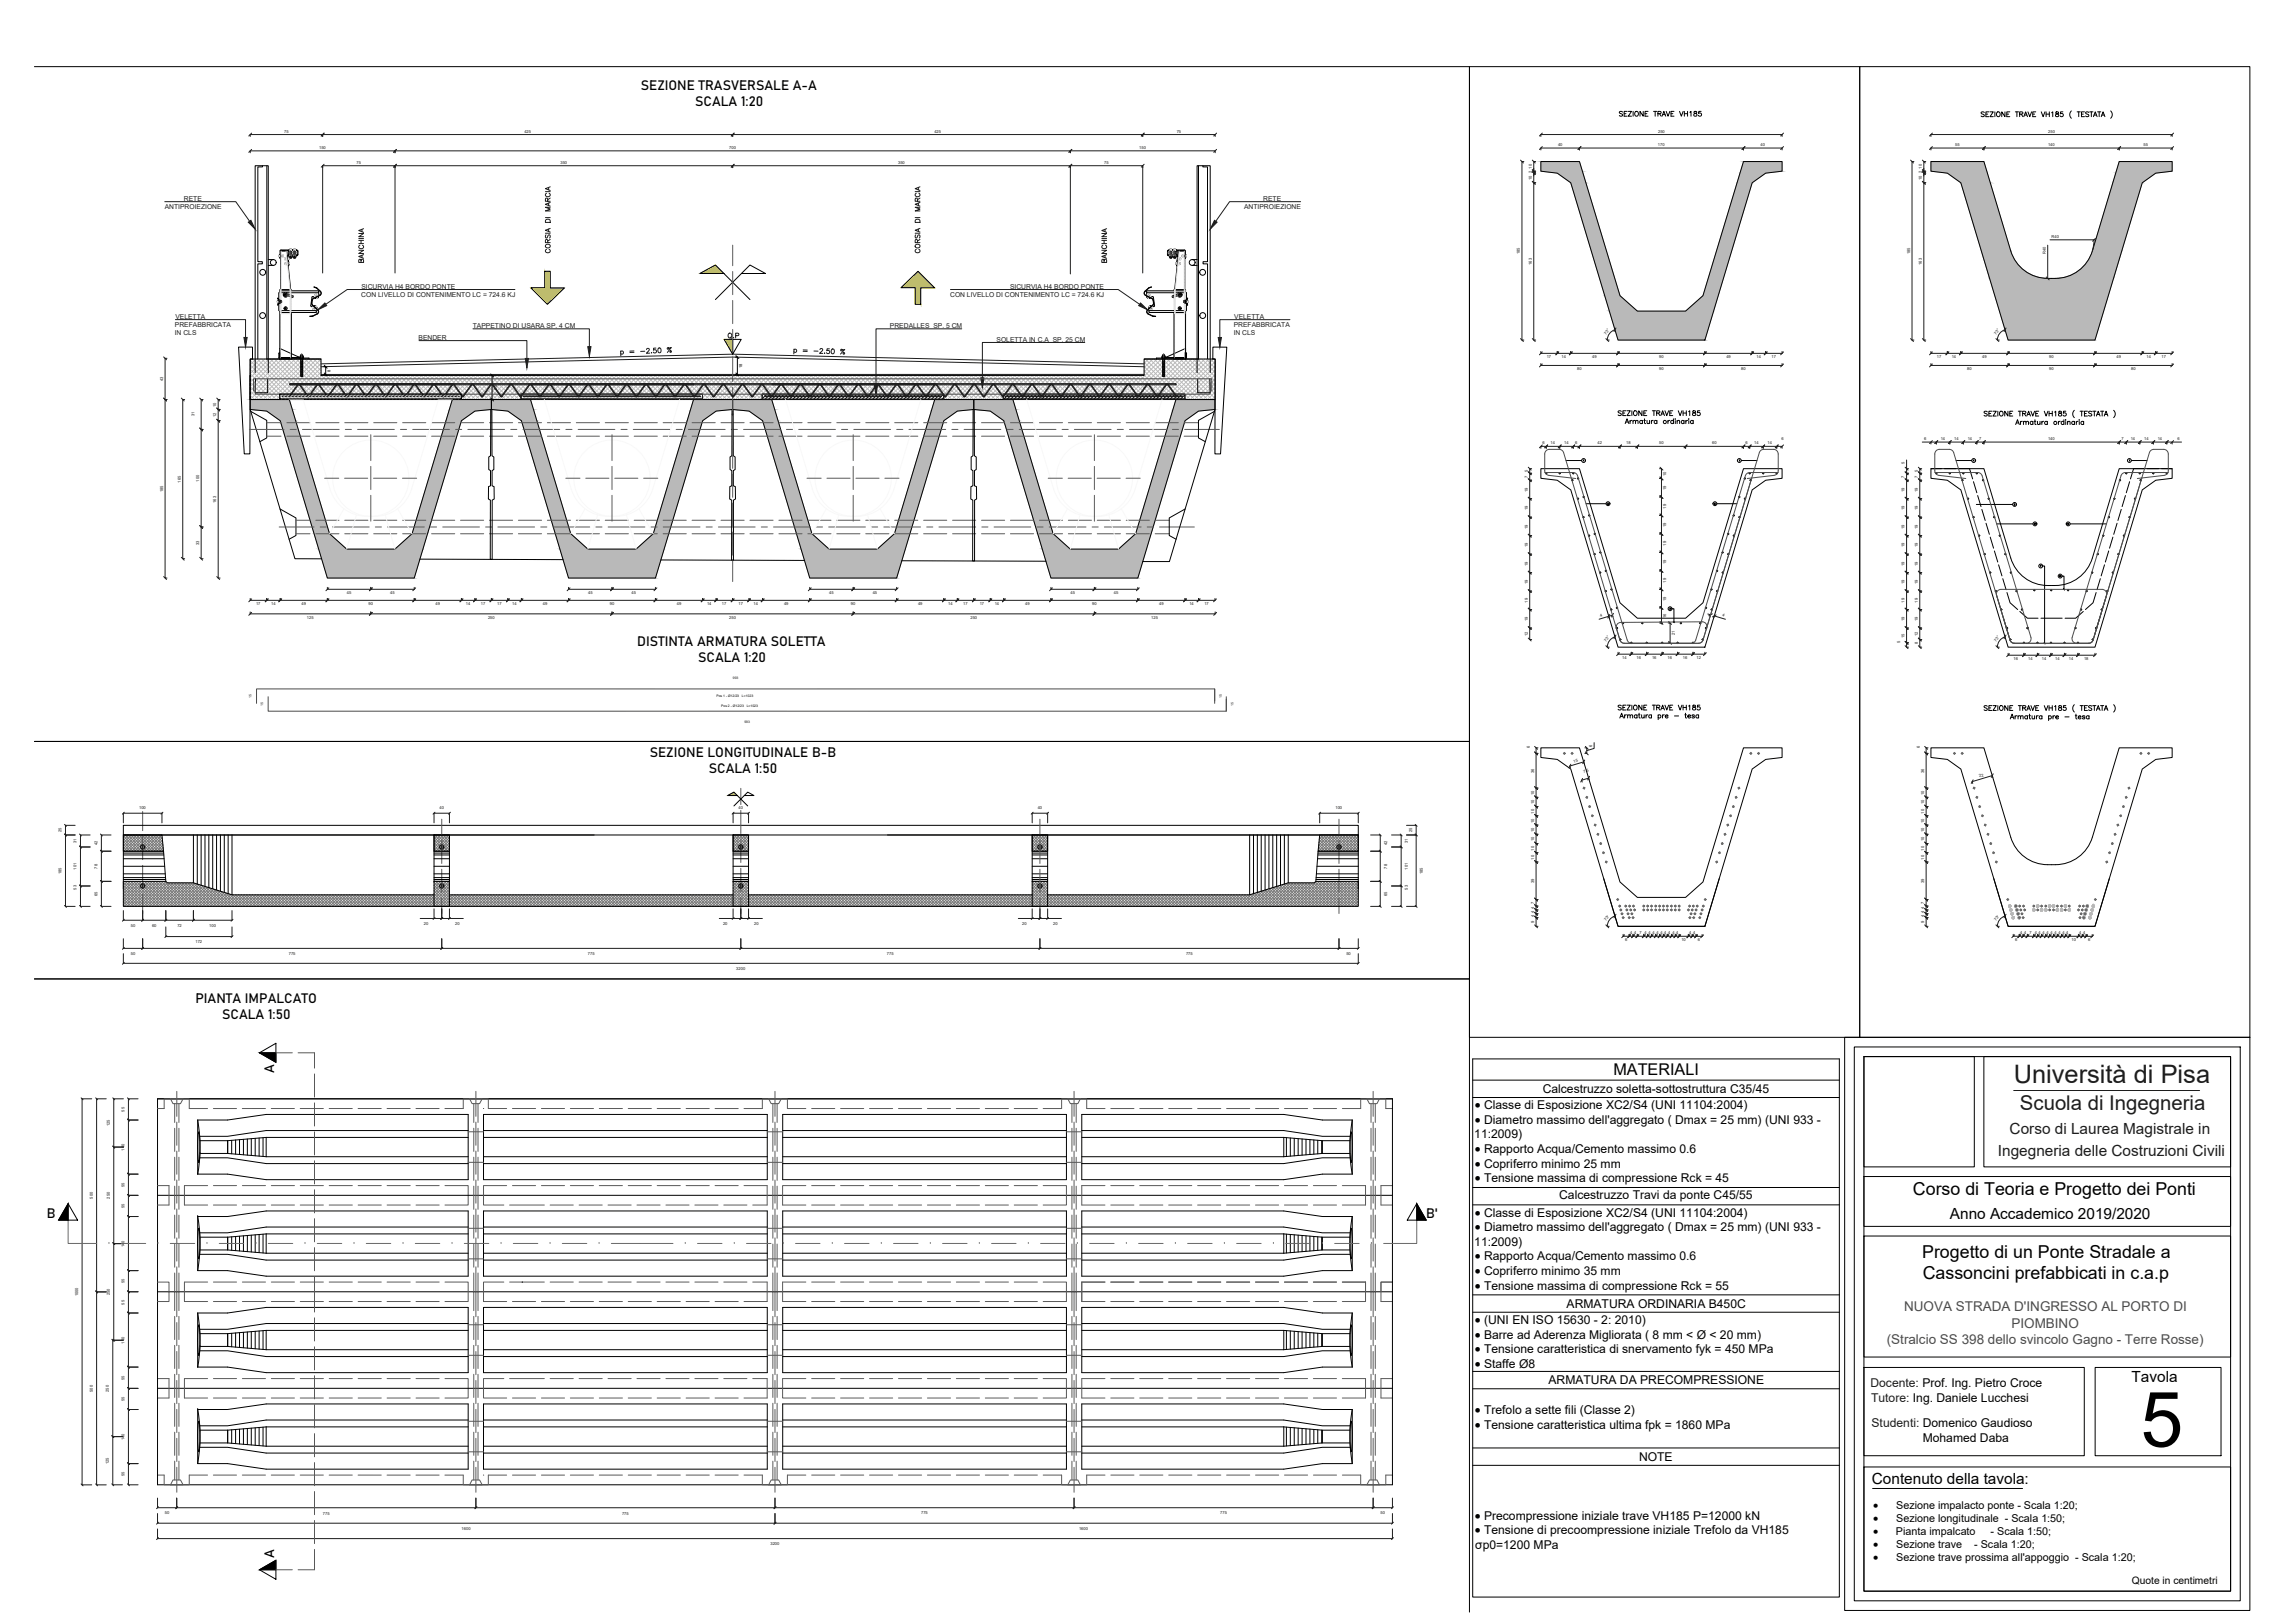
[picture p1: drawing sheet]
<svg xmlns="http://www.w3.org/2000/svg" width="1189mm" height="841mm" viewBox="0 0 1189 841" stroke-linecap="round" stroke-linejoin="round" font-family="sans-serif">
<defs><g id="words">
<text font-size="39.8" x="1109" y="750">5</text>
<text font-size="13.2" fill="#1d1d1d" x="1044" y="561">Università di Pisa</text>
<text font-size="10.5" fill="#1d1d1d" x="1047" y="575">Scuola di Ingegneria</text>
<g font-size="9.2">
<text x="991" y="619">Corso di Teoria e Progetto dei Ponti</text>
<text x="996" y="652">Progetto di un Ponte Stradale a</text>
<text x="996" y="663">Cassoncini prefabbicati in c.a.p</text>
</g>
<text font-size="8.4" x="836" y="557">MATERIALI</text>
<g font-size="8" fill="#1d1d1d">
<text x="1042" y="588">Corso di Laurea Magistrale in</text>
<text x="1035" y="599">Ingegneria delle Costruzioni Civili</text>
</g>
<g font-size="8">
<text x="1011" y="632">Anno Accademico 2019/2020</text>
<text x="1105" y="716">Tavola</text>
<text x="970" y="769">Contenuto della tavola:</text>
</g>
<g font-size="7">
<text x="332" y="46">SEZIONE TRASVERSALE A-A</text>
<text x="360" y="55">SCALA 1:20</text>
<text x="330" y="335">DISTINTA ARMATURA SOLETTA</text>
<text x="362" y="343">SCALA 1:20</text>
<text x="337" y="392">SEZIONE LONGITUDINALE B-B</text>
<text x="367" y="400">SCALA 1:50</text>
<text x="101" y="520">PIANTA IMPALCATO</text>
<text x="115" y="528">SCALA 1:50</text>
<text x="142" y="556" transform="rotate(-90 142 556)">A</text>
<text x="24" y="631">B</text>
<text x="739" y="631">B'</text>
<text x="142" y="807" transform="rotate(-90 142 807)">A</text>
</g>
<g font-size="7" fill="#4c4c4c">
<text x="987" y="679">NUOVA STRADA D'INGRESSO AL PORTO DI</text>
<text x="1042" y="688">PIOMBINO</text>
<text x="978" y="696">(Stralcio SS 398 dello svincolo Gagno - Terre Rosse)</text>
</g>
<text font-size="6.6" fill="#1d1d1d" x="411" y="185">p = -2.50 %</text>
<g font-size="6.6">
<text x="764" y="575">· Classe di Esposizione XC2/S4 (UNI 11104:2004)</text>
<text x="764" y="582">· Diametro massimo dell'aggregato ( Dmax = 25 mm) (UNI 933 -</text>
<text x="764" y="598">· Rapporto Acqua/Cemento massimo 0.6</text>
<text x="764" y="605">· Copriferro minimo 25 mm</text>
<text x="764" y="613">· Tensione massima di compressione Rck = 45</text>
<text x="764" y="630">· Classe di Esposizione XC2/S4 (UNI 11104:2004)</text>
<text x="764" y="638">· Diametro massimo dell'aggregato ( Dmax = 25 mm) (UNI 933 -</text>
<text x="764" y="653">· Rapporto Acqua/Cemento massimo 0.6</text>
<text x="764" y="661">· Copriferro minimo 35 mm</text>
<text x="764" y="668">· Tensione massima di compressione Rck = 55</text>
<text x="764" y="686">· (UNI EN ISO 15630 - 2: 2010)</text>
<text x="764" y="694">· Barre ad Aderenza Migliorata ( 8 mm &lt; Ø &lt; 20 mm)</text>
<text x="764" y="701">· Tensione caratteristica di snervamento fyk = 450 MPa</text>
<text x="764" y="709">· Staffe Ø8</text>
<text x="764" y="733">· Trefolo a sette fili (Classe 2)</text>
<text x="764" y="740">· Tensione caratteristica ultima fpk = 1860 MPa</text>
<text x="764" y="788">· Precompressione iniziale trave VH185 P=12000 kN</text>
<text x="764" y="795">· Tensione di precoompressione iniziale Trefolo da VH185</text>
</g>
<g font-size="6.3">
<text x="800" y="566">Calcestruzzo soletta-sottostruttura C35/45</text>
<text x="764" y="590">11:2009)</text>
<text x="808" y="621">Calcestruzzo Travi da ponte C45/55</text>
<text x="764" y="646">11:2009)</text>
<text x="812" y="678">ARMATURA ORDINARIA B450C</text>
<text x="803" y="717">ARMATURA DA PRECOMPRESSIONE</text>
<text x="996" y="747">Mohamed Daba</text>
<text x="849" y="757">NOTE</text>
<text x="765" y="803">σp0=1200 MPa</text>
</g>
<g font-size="6.3" fill="#1d1d1d">
<text x="969" y="719">Docente: Prof. Ing. Pietro Croce</text>
<text x="970" y="726">Tutore: Ing. Daniele Lucchesi</text>
<text x="970" y="740">Studenti: Domenico Gaudioso</text>
</g>
<text font-size="6.2" fill="#1d1d1d" x="376" y="177">Q.P</text>
<g font-size="5.9">
<text x="971" y="782">·</text>
<text x="971" y="789">·</text>
<text x="971" y="796">·</text>
<text x="971" y="802">·</text>
<text x="971" y="809">·</text>
</g>
<text font-size="5.7" x="838" y="61">SEZIONE TRAVE VH185</text>
<g font-size="5.7" fill="#1d1d1d">
<text x="190" y="137" transform="rotate(-90 190 137)">BANCHINA</text>
<text x="286" y="132" transform="rotate(-90 286 132)">CORSIA DI MARCIA</text>
<text x="478" y="132" transform="rotate(-90 478 132)">CORSIA DI MARCIA</text>
<text x="575" y="137" transform="rotate(-90 575 137)">BANCHINA</text>
</g>
<g font-size="5.6">
<text x="983" y="782">Sezione impalacto ponte - Scala 1:20;</text>
<text x="983" y="789">Sezione longitudinale - Scala 1:50;</text>
<text x="983" y="796">Pianta impalcato</text>
<text x="1032" y="796">- Scala 1:50;</text>
<text x="983" y="802">Sezione trave</text>
<text x="1023" y="802">- Scala 1:20;</text>
<text x="983" y="809">Sezione trave prossima all'appoggio - Scala 1:20;</text>
</g>
<text font-size="5.3" x="1105" y="821">Quote in centimetri</text>
<g font-size="3.5" fill="#1d1d1d">
<text x="95" y="104">RETE</text>
<text x="655" y="104">RETE</text>
<text x="85" y="108">ANTIPROIEZIONE</text>
<text x="645" y="108">ANTIPROIEZIONE</text>
<text x="187" y="150">SICURVIA H4 BORDO PONTE</text>
<text x="523" y="150">SICURVIA H4 BORDO PONTE</text>
<text x="187" y="154">CON LIVELLO DI CONTENIMENTO LC = 724.6 KJ</text>
<text x="492" y="154">CON LIVELLO DI CONTENIMENTO LC = 724.6 KJ</text>
<text x="91" y="165">VELETTA</text>
<text x="640" y="165">VELETTA</text>
<text x="91" y="174">IN CLS</text>
<text x="91" y="169">PREFABBRICATA</text>
<text x="245" y="170">TAPPETINO DI USARA SP. 4 CM</text>
<text x="461" y="170">PREDALLES SP. 5 CM</text>
<text x="639" y="174">IN CLS</text>
<text x="639" y="169">PREFABBRICATA</text>
<text x="217" y="176">BENDER</text>
<text x="516" y="177">SOLETTA IN C.A SP. 25 CM</text>
</g>
<g font-size="2.1" fill="#1d1d1d">
<text x="147" y="69">75</text>
<text x="272" y="69">425</text>
<text x="484" y="69">425</text>
<text x="610" y="69">75</text>
<text x="859" y="69">250</text>
<text x="1061" y="69">250</text>
<text x="165" y="77">150</text>
<text x="378" y="77">700</text>
<text x="590" y="77">150</text>
<text x="807" y="76">40</text>
<text x="859" y="76">170</text>
<text x="912" y="76">40</text>
<text x="1013" y="76">55</text>
<text x="1061" y="76">140</text>
<text x="1111" y="76">55</text>
<text x="185" y="85">75</text>
<text x="290" y="85">350</text>
<text x="465" y="85">350</text>
<text x="572" y="85">75</text>
<text x="794" y="90" transform="rotate(-90 794 90)">2</text>
<text x="794" y="87" transform="rotate(-90 794 87)">10</text>
<text x="996" y="90" transform="rotate(-90 996 90)">2</text>
<text x="996" y="87" transform="rotate(-90 996 87)">10</text>
<text x="794" y="93" transform="rotate(-90 794 93)">10</text>
<text x="996" y="93" transform="rotate(-90 996 93)">10</text>
<text x="1063" y="123">R40</text>
<text x="788" y="132" transform="rotate(-90 788 132)">185</text>
<text x="990" y="132" transform="rotate(-90 990 132)">185</text>
<text x="1060" y="132" transform="rotate(-90 1060 132)">R40</text>
<text x="794" y="137" transform="rotate(-90 794 137)">163</text>
<text x="996" y="137" transform="rotate(-90 996 137)">163</text>
<text x="832" y="174" transform="rotate(-53 832 174)">73°</text>
<text x="1034" y="174" transform="rotate(-53 1034 174)">73°</text>
<text x="802" y="186">17</text>
<text x="809" y="186">14</text>
<text x="825" y="186">49</text>
<text x="860" y="186">90</text>
<text x="895" y="186">49</text>
<text x="910" y="186">14</text>
<text x="918" y="186">17</text>
<text x="1004" y="186">17</text>
<text x="1011" y="186">14</text>
<text x="1027" y="186">49</text>
<text x="1062" y="186">90</text>
<text x="1097" y="186">49</text>
<text x="1112" y="186">14</text>
<text x="1120" y="186">17</text>
<text x="817" y="192">80</text>
<text x="860" y="192">90</text>
<text x="902" y="192">80</text>
<text x="1020" y="192">80</text>
<text x="1062" y="192">90</text>
<text x="1105" y="192">80</text>
<text x="85" y="197" transform="rotate(-90 85 197)">43</text>
<text x="101" y="216" transform="rotate(-90 101 216)">31</text>
<text x="112" y="211" transform="rotate(-90 112 211)">10</text>
<text x="112" y="216" transform="rotate(-90 112 216)">12</text>
<text x="799" y="230">6</text>
<text x="804" y="230">14</text>
<text x="811" y="230">14</text>
<text x="816" y="230">6</text>
<text x="828" y="230">42</text>
<text x="843" y="230">18</text>
<text x="860" y="230">50</text>
<text x="887" y="230">60</text>
<text x="905" y="230">6</text>
<text x="909" y="230">14</text>
<text x="916" y="230">14</text>
<text x="923" y="228">6</text>
<text x="997" y="228">6</text>
<text x="1006" y="228">14</text>
<text x="1013" y="228">14</text>
<text x="1020" y="228">14</text>
<text x="1026" y="228">7</text>
<text x="1061" y="228">140</text>
<text x="1100" y="228">7</text>
<text x="1104" y="228">14</text>
<text x="1111" y="228">14</text>
<text x="1118" y="228">14</text>
<text x="1129" y="228">6</text>
<text x="792" y="245" transform="rotate(-90 792 245)">5</text>
<text x="987" y="240" transform="rotate(-90 987 240)">5</text>
<text x="994" y="245" transform="rotate(-90 994 245)">5</text>
<text x="94" y="250" transform="rotate(-90 94 250)">165</text>
<text x="103" y="250" transform="rotate(-90 103 250)">100</text>
<text x="792" y="248" transform="rotate(-90 792 248)">7</text>
<text x="864" y="247" transform="rotate(-90 864 247)">10</text>
<text x="987" y="248" transform="rotate(-90 987 248)">7</text>
<text x="994" y="248" transform="rotate(-90 994 248)">7</text>
<text x="85" y="255" transform="rotate(-90 85 255)">185</text>
<text x="792" y="255" transform="rotate(-90 792 255)">19</text>
<text x="864" y="254" transform="rotate(-90 864 254)">19</text>
<text x="987" y="255" transform="rotate(-90 987 255)">19</text>
<text x="994" y="255" transform="rotate(-90 994 255)">19</text>
<text x="112" y="261" transform="rotate(-90 112 261)">163</text>
<text x="864" y="264" transform="rotate(-90 864 264)">19</text>
<text x="792" y="264" transform="rotate(-90 792 264)">19</text>
<text x="987" y="264" transform="rotate(-90 987 264)">19</text>
<text x="994" y="264" transform="rotate(-90 994 264)">19</text>
<text x="792" y="274" transform="rotate(-90 792 274)">19</text>
<text x="864" y="273" transform="rotate(-90 864 273)">19</text>
<text x="987" y="274" transform="rotate(-90 987 274)">19</text>
<text x="994" y="274" transform="rotate(-90 994 274)">19</text>
<text x="103" y="282" transform="rotate(-90 103 282)">33</text>
<text x="792" y="284" transform="rotate(-90 792 284)">19</text>
<text x="864" y="283" transform="rotate(-90 864 283)">19</text>
<text x="987" y="284" transform="rotate(-90 987 284)">19</text>
<text x="994" y="284" transform="rotate(-90 994 284)">19</text>
<text x="792" y="293" transform="rotate(-90 792 293)">19</text>
<text x="864" y="292" transform="rotate(-90 864 292)">19</text>
<text x="987" y="293" transform="rotate(-90 987 293)">19</text>
<text x="994" y="293" transform="rotate(-90 994 293)">19</text>
<text x="792" y="303" transform="rotate(-90 792 303)">19</text>
<text x="864" y="302" transform="rotate(-90 864 302)">19</text>
<text x="987" y="303" transform="rotate(-90 987 303)">19</text>
<text x="994" y="303" transform="rotate(-90 994 303)">19</text>
<text x="180" y="308">45</text>
<text x="202" y="308">45</text>
<text x="305" y="308">45</text>
<text x="327" y="308">45</text>
<text x="430" y="308">45</text>
<text x="452" y="308">45</text>
<text x="555" y="308">45</text>
<text x="577" y="308">45</text>
<text x="864" y="311" transform="rotate(-90 864 311)">19</text>
<text x="133" y="314">17</text>
<text x="140" y="314">14</text>
<text x="156" y="314">49</text>
<text x="191" y="314">90</text>
<text x="226" y="314">49</text>
<text x="241" y="314">14</text>
<text x="249" y="314">17</text>
<text x="258" y="314">17</text>
<text x="265" y="314">14</text>
<text x="281" y="314">49</text>
<text x="316" y="314">90</text>
<text x="351" y="314">49</text>
<text x="366" y="314">14</text>
<text x="374" y="314">17</text>
<text x="383" y="314">17</text>
<text x="390" y="314">14</text>
<text x="406" y="314">49</text>
<text x="441" y="314">90</text>
<text x="476" y="314">49</text>
<text x="491" y="314">14</text>
<text x="499" y="314">17</text>
<text x="508" y="314">17</text>
<text x="515" y="314">14</text>
<text x="531" y="314">49</text>
<text x="566" y="314">90</text>
<text x="601" y="314">49</text>
<text x="616" y="314">14</text>
<text x="624" y="314">17</text>
<text x="792" y="312" transform="rotate(-90 792 312)">19</text>
<text x="987" y="312" transform="rotate(-90 987 312)">19</text>
<text x="994" y="312" transform="rotate(-90 994 312)">19</text>
<text x="159" y="321">125</text>
<text x="253" y="321">250</text>
<text x="378" y="321">250</text>
<text x="503" y="321">250</text>
<text x="597" y="321">125</text>
<text x="792" y="322" transform="rotate(-90 792 322)">19</text>
<text x="829" y="320" transform="rotate(-17 829 320)">4</text>
<text x="864" y="320" transform="rotate(-90 864 320)">16</text>
<text x="893" y="319" transform="rotate(17 893 319)">4</text>
<text x="987" y="322" transform="rotate(-90 987 322)">19</text>
<text x="994" y="322" transform="rotate(-90 994 322)">19</text>
<text x="792" y="330" transform="rotate(-90 792 330)">12</text>
<text x="868" y="329" transform="rotate(-90 868 329)">21</text>
<text x="994" y="330" transform="rotate(-90 994 330)">12</text>
<text x="832" y="333" transform="rotate(-53 832 333)">73°</text>
<text x="985" y="333" transform="rotate(-90 985 333)">5</text>
<text x="987" y="331" transform="rotate(-90 987 331)">15</text>
<text x="994" y="334" transform="rotate(-90 994 334)">8</text>
<text x="1034" y="333" transform="rotate(-53 1034 333)">73°</text>
<text x="841" y="341">14</text>
<text x="848" y="341">16</text>
<text x="856" y="341">16</text>
<text x="864" y="341">16</text>
<text x="872" y="341">16</text>
<text x="879" y="341">12</text>
<text x="1044" y="342">16</text>
<text x="1051" y="342">14</text>
<text x="1058" y="342">14</text>
<text x="1065" y="342">14</text>
<text x="1072" y="342">14</text>
<text x="1080" y="342">18</text>
<text x="793" y="388" transform="rotate(-90 793 388)">6</text>
<text x="825" y="387" transform="rotate(-90 825 387)">6</text>
<text x="995" y="388" transform="rotate(-90 995 388)">6</text>
<text x="816" y="395" transform="rotate(-17 816 395)">15</text>
<text x="795" y="401" transform="rotate(-90 795 401)">36</text>
<text x="821" y="401" transform="rotate(-17 821 401)">7.5</text>
<text x="997" y="401" transform="rotate(-90 997 401)">36</text>
<text x="1026" y="403" transform="rotate(-17 1026 403)">22</text>
<text x="795" y="412" transform="rotate(-90 795 412)">10</text>
<text x="997" y="412" transform="rotate(-90 997 412)">10</text>
<text x="72" y="419">100</text>
<text x="228" y="419">40</text>
<text x="383" y="419">40</text>
<text x="538" y="419">40</text>
<text x="692" y="419">100</text>
<text x="795" y="417" transform="rotate(-90 795 417)">10</text>
<text x="997" y="417" transform="rotate(-90 997 417)">10</text>
<text x="795" y="422" transform="rotate(-90 795 422)">10</text>
<text x="997" y="422" transform="rotate(-90 997 422)">10</text>
<text x="32" y="431" transform="rotate(-90 32 431)">25</text>
<text x="732" y="431" transform="rotate(-90 732 431)">25</text>
<text x="795" y="431" transform="rotate(-90 795 431)">10</text>
<text x="795" y="426" transform="rotate(-90 795 426)">10</text>
<text x="997" y="431" transform="rotate(-90 997 431)">10</text>
<text x="997" y="426" transform="rotate(-90 997 426)">10</text>
<text x="40" y="437" transform="rotate(-90 40 437)">31</text>
<text x="730" y="437" transform="rotate(-90 730 437)">31</text>
<text x="795" y="436" transform="rotate(-90 795 436)">10</text>
<text x="997" y="436" transform="rotate(-90 997 436)">10</text>
<text x="51" y="438" transform="rotate(-90 51 438)">42</text>
<text x="719" y="438" transform="rotate(-90 719 438)">42</text>
<text x="795" y="441" transform="rotate(-90 795 441)">10</text>
<text x="997" y="441" transform="rotate(-90 997 441)">10</text>
<text x="795" y="446" transform="rotate(-90 795 446)">10</text>
<text x="997" y="446" transform="rotate(-90 997 446)">10</text>
<text x="32" y="453" transform="rotate(-90 32 453)">185</text>
<text x="40" y="451" transform="rotate(-90 40 451)">101</text>
<text x="51" y="450" transform="rotate(-90 51 450)">78</text>
<text x="719" y="450" transform="rotate(-90 719 450)">78</text>
<text x="730" y="451" transform="rotate(-90 730 451)">101</text>
<text x="737" y="453" transform="rotate(-90 737 453)">185</text>
<text x="40" y="461" transform="rotate(-90 40 461)">53</text>
<text x="730" y="461" transform="rotate(-90 730 461)">53</text>
<text x="795" y="458" transform="rotate(-90 795 458)">39</text>
<text x="997" y="458" transform="rotate(-90 997 458)">39</text>
<text x="51" y="464" transform="rotate(-90 51 464)">65</text>
<text x="719" y="464" transform="rotate(-90 719 464)">65</text>
<text x="795" y="473" transform="rotate(-90 795 473)">4</text>
<text x="795" y="471" transform="rotate(-90 795 471)">4</text>
<text x="795" y="468" transform="rotate(-90 795 468)">7</text>
<text x="997" y="473" transform="rotate(-90 997 473)">4</text>
<text x="997" y="471" transform="rotate(-90 997 471)">4</text>
<text x="997" y="468" transform="rotate(-90 997 468)">7</text>
<text x="220" y="479">20</text>
<text x="236" y="479">20</text>
<text x="375" y="479">20</text>
<text x="391" y="479">20</text>
<text x="530" y="479">20</text>
<text x="546" y="479">20</text>
<text x="795" y="478" transform="rotate(-90 795 478)">9</text>
<text x="795" y="475" transform="rotate(-90 795 475)">4</text>
<text x="832" y="477" transform="rotate(-53 832 477)">73°</text>
<text x="997" y="478" transform="rotate(-90 997 478)">9</text>
<text x="997" y="475" transform="rotate(-90 997 475)">4</text>
<text x="1034" y="477" transform="rotate(-53 1034 477)">73°</text>
<text x="68" y="480">50</text>
<text x="79" y="480">60</text>
<text x="92" y="480">72</text>
<text x="108" y="480">100</text>
<text x="845" y="484">4</text>
<text x="847" y="484">4</text>
<text x="850" y="484">7</text>
<text x="852" y="484">4</text>
<text x="854" y="484">4</text>
<text x="856" y="484">4</text>
<text x="859" y="484">4</text>
<text x="861" y="484">4</text>
<text x="863" y="484">4</text>
<text x="865" y="484">4</text>
<text x="867" y="484">4</text>
<text x="869" y="484">4</text>
<text x="875" y="484">4</text>
<text x="877" y="484">4</text>
<text x="1047" y="484">4</text>
<text x="1049" y="484">4</text>
<text x="1052" y="484">7</text>
<text x="1054" y="484">4</text>
<text x="1056" y="484">4</text>
<text x="1059" y="484">4</text>
<text x="1061" y="484">4</text>
<text x="1063" y="484">4</text>
<text x="1065" y="484">4</text>
<text x="1067" y="484">4</text>
<text x="1069" y="484">4</text>
<text x="1071" y="484">4</text>
<text x="1078" y="484">4</text>
<text x="1080" y="484">4</text>
<text x="101" y="489">172</text>
<text x="842" y="488">6</text>
<text x="871" y="488">10</text>
<text x="880" y="488">6</text>
<text x="1044" y="488">6</text>
<text x="1074" y="488">10</text>
<text x="1082" y="488">6</text>
<text x="68" y="495">50</text>
<text x="150" y="495">775</text>
<text x="305" y="495">775</text>
<text x="460" y="495">775</text>
<text x="615" y="495">775</text>
<text x="698" y="495">50</text>
<text x="382" y="503">3200</text>
<text x="65" y="576" transform="rotate(-90 65 576)">55</text>
<text x="57" y="584" transform="rotate(-90 57 584)">125</text>
<text x="65" y="596" transform="rotate(-90 65 596)">140</text>
<text x="65" y="615" transform="rotate(-90 65 615)">55</text>
<text x="48" y="621" transform="rotate(-90 48 621)">500</text>
<text x="57" y="621" transform="rotate(-90 57 621)">250</text>
<text x="65" y="626" transform="rotate(-90 65 626)">55</text>
<text x="65" y="646" transform="rotate(-90 65 646)">140</text>
<text x="65" y="665" transform="rotate(-90 65 665)">55</text>
<text x="41" y="672" transform="rotate(-90 41 672)">1000</text>
<text x="57" y="671" transform="rotate(-90 57 671)">250</text>
<text x="65" y="676" transform="rotate(-90 65 676)">55</text>
<text x="65" y="696" transform="rotate(-90 65 696)">140</text>
<text x="65" y="715" transform="rotate(-90 65 715)">55</text>
<text x="48" y="721" transform="rotate(-90 48 721)">500</text>
<text x="56" y="721" transform="rotate(-90 56 721)">250</text>
<text x="65" y="726" transform="rotate(-90 65 726)">55</text>
<text x="65" y="746" transform="rotate(-90 65 746)">140</text>
<text x="56" y="759" transform="rotate(-90 56 759)">125</text>
<text x="65" y="765" transform="rotate(-90 65 765)">55</text>
<text x="85" y="785">50</text>
<text x="167" y="785">775</text>
<text x="322" y="785">775</text>
<text x="477" y="785">775</text>
<text x="632" y="785">775</text>
<text x="715" y="785">50</text>
<text x="239" y="793">1600</text>
<text x="559" y="793">1600</text>
<text x="399" y="801">3200</text>
</g>
<g font-size="2.1">
<text x="385" y="191" transform="rotate(-90 385 191)">18</text>
<text x="171" y="193" transform="rotate(-90 171 193)">8</text>
<text x="258" y="202" transform="rotate(-90 258 202)">25</text>
</g>
<g font-size="1.7" fill="#1d1d1d">
<text x="380" y="352">993</text>
<text x="130" y="362" transform="rotate(-90 130 362)">15</text>
<text x="136" y="366" transform="rotate(-90 136 366)">15</text>
<text x="633" y="362" transform="rotate(-90 633 362)">15</text>
<text x="639" y="366" transform="rotate(-90 639 366)">15</text>
<text x="386" y="375">993</text>
</g>
<g font-size="1.7">
<text x="371" y="361">Pos 1 - Ø12/23</text>
<text x="385" y="361">L=1023</text>
<text x="374" y="367">Pos 2 - Ø12/23</text>
<text x="387" y="367">L=1023</text>
</g>
</g></defs>
<!-- layer: RETINI -->
<g fill="#b9b9b9" stroke="#b9b9b9" stroke-width=".52">
<path d="M1001 84h27z"/>
<path d="M1098 84h28z"/>
<path d="M505 207l21 5-1-5zM505 207l21 5h-21z"/>
<path d="M380 207l21 5-1-5zM380 207l21 5h-21z"/>
<path d="M255 207l21 5-1-5zM255 207l21 5h-21z"/>
<path d="M130 207l21 5-1-5zM130 207l21 5h-21z"/>
<path d="M609 207l21 5v-5zM609 207l21 5h-22z"/>
<path d="M484 207l21 5v-5zM484 207l21 5h-22z"/>
<path d="M359 207l21 5v-5zM359 207l21 5h-22z"/>
<path d="M234 207l21 5v-5zM234 207l21 5h-22z"/>
<path d="M608 212l13 1 9-1zM608 212l13 1h-13z"/>
<path d="M505 212l22 1-1-1zM505 212l22 1h-14z"/>
<path d="M483 212l13 1 9-1zM483 212l13 1h-13z"/>
<path d="M380 212l22 1-1-1zM380 212l22 1h-14z"/>
<path d="M358 212l13 1 9-1zM358 212l13 1h-13z"/>
<path d="M255 212l22 1-1-1zM255 212l22 1h-14z"/>
<path d="M233 212l13 1 9-1zM233 212l13 1h-13z"/>
<path d="M130 212l22 1-1-1zM130 212l22 1h-14z"/>
<path d="M608 213l6 5 7-5zM608 213l6 5h-8z"/>
<path d="M513 213l15 5-1-5zM513 213l15 5h-8z"/>
<path d="M483 213l6 5 7-5zM483 213l6 5h-8z"/>
<path d="M388 213l15 5-1-5zM388 213l15 5h-8z"/>
<path d="M358 213l6 5 7-5zM358 213l6 5h-8z"/>
<path d="M263 213l15 5-1-5zM263 213l15 5h-8z"/>
<path d="M233 213l6 5 7-5zM233 213l6 5h-8z"/>
<path d="M138 213l15 5-1-5zM138 213l15 5h-8z"/>
<path d="M606 218l-9 59 17-59zM606 218l-9 59h-8z"/>
<path d="M520 218l26 59-18-59zM520 218l26 59h-8z"/>
<path d="M481 218l-9 59 17-59zM481 218l-9 59h-8z"/>
<path d="M395 218l26 59-18-59zM395 218l26 59h-8z"/>
<path d="M356 218l-9 59 17-59zM356 218l-9 59h-8z"/>
<path d="M270 218l26 59-18-59zM270 218l26 59h-8z"/>
<path d="M231 218l-9 59 17-59zM231 218l-9 59h-8z"/>
<path d="M145 218l26 59-18-59zM145 218l26 59h-8z"/>
<path d="M589 277l5 8 3-8zM580 285l9-8 5 8z"/>
<path d="M538 277l17 8-9-8zM538 277l17 8h-15z"/>
<path d="M464 277l5 8 3-8zM455 285l9-8 5 8z"/>
<path d="M413 277l17 8-9-8zM413 277l17 8h-15z"/>
<path d="M339 277l5 8 3-8zM330 285l9-8 5 8z"/>
<path d="M288 277l17 8-9-8zM288 277l17 8h-15z"/>
<path d="M214 277l5 8 3-8zM205 285l9-8 5 8z"/>
<path d="M163 277l17 8-9-8zM163 277l17 8h-15z"/>
<path d="M540 285l50 15 4-15zM540 285l50 15h-45z"/>
<path d="M415 285l50 15 4-15zM415 285l50 15h-45z"/>
<path d="M290 285l50 15 4-15zM290 285l50 15h-45z"/>
<path d="M165 285l50 15 4-15zM165 285l50 15h-45z"/>
<path d="M904 84l20 5v-5zM904 84l20 5h-22z"/>
<path d="M799 84l21 5-1-5zM799 84l21 5h-21z"/>
<path d="M902 89l13 1 9-1zM902 89l13 1h-13z"/>
<path d="M799 89l21 1v-1zM799 89l21 1h-13z"/>
<path d="M902 90l6 5 7-5zM902 90l6 5h-8z"/>
<path d="M807 90l15 5-2-5zM807 90l15 5h-8z"/>
<path d="M900 95l-10 58 18-58zM900 95l-10 58h-7z"/>
<path d="M814 95l26 58-18-58zM814 95l26 58h-8z"/>
<path d="M883 153l5 8 2-8zM874 161l9-8 5 8z"/>
<path d="M832 153l17 8-9-8zM832 153l17 8h-15z"/>
<path d="M834 161l50 15 4-15zM834 161l50 15h-45z"/>
<path d="M1098 84l28 5v-5zM1098 84l28 5h-29z"/>
<path d="M1001 84l29 5-2-5zM1001 84l29 5h-29z"/>
<path d="M1097 89l20 1 9-1zM1097 89l20 1h-21z"/>
<path d="M1001 89l29 1v-1zM1001 89l29 1h-21z"/>
<path d="M1096 90l14 5 7-5zM1096 90l14 5h-15z"/>
<path d="M1009 90l22 5-1-5zM1009 90l22 5h-15z"/>
<path d="M1095 95l5 35 10-35zM1095 95l5 35h-16z"/>
<path d="M1016 95l26 35-11-35zM1016 95l26 35h-15z"/>
<path d="M1084 130l15 1 1-1zM1084 130l15 1h-15z"/>
<path d="M1027 130l15 1v-1zM1027 130l15 1h-15z"/>
<path d="M1084 131l15 1v-1zM1084 131l15 1h-15z"/>
<path d="M1027 131l16 1-1-1zM1027 131l16 1h-16z"/>
<path d="M1084 132l15 1v-1zM1084 132l15 1h-16z"/>
<path d="M1027 132l16 1v-1zM1027 132l16 1h-15z"/>
<path d="M1083 133h16zM1083 133h16h-16z"/>
<path d="M1028 133h15zM1028 133h15h-15z"/>
<path d="M1083 133l15 1 1-1zM1083 133l15 1h-15z"/>
<path d="M1028 133l16 1-1-1zM1028 133l16 1h-16z"/>
<path d="M1083 134l15 1v-1zM1083 134l15 1h-16z"/>
<path d="M1028 134l16 1v-1zM1028 134l16 1h-16z"/>
<path d="M1082 135l16 1v-1zM1082 135l16 1h-16z"/>
<path d="M1028 135l17 1-1-1zM1028 135l17 1h-16z"/>
<path d="M1082 136h16zM1082 136h16h-17z"/>
<path d="M1029 136h16zM1029 136h16h-16z"/>
<path d="M1081 136l16 1 1-1zM1081 136l16 1h-17z"/>
<path d="M1029 136l17 1-1-1zM1029 136l17 1h-17z"/>
<path d="M1080 137l17 1v-1zM1080 137l17 1h-17z"/>
<path d="M1029 137l18 1-1-1zM1029 137l18 1h-18z"/>
<path d="M1080 138l17 1v-1zM1080 138l17 1h-18z"/>
<path d="M1029 138l18 1v-1zM1029 138l18 1h-18z"/>
<path d="M1079 139h18zM1079 139h18z"/>
<path d="M1029 139h19h-1zM1029 139h19h-18z"/>
<path d="M1079 139l18 1v-1zM1078 140l1-1 18 1z"/>
<path d="M1030 139l19 1-1-1zM1030 139l19 1h-19z"/>
<path d="M1078 140h19zM1077 140h1h19z"/>
<path d="M1030 140h19zM1030 140h19h-19z"/>
<path d="M1077 140l19 1 1-1zM1076 141l1-1 19 1z"/>
<path d="M1030 140l20 1-1-1zM1030 140l20 1h-20z"/>
<path d="M1076 141h20zM1076 141h20z"/>
<path d="M1030 141h21h-1zM1030 141h21h-21z"/>
<path d="M1076 141l20 1v-1zM1075 142l1-1 20 1z"/>
<path d="M1030 141l22 1-1-1zM1030 141l22 1h-22z"/>
<path d="M1075 142h21zM1074 142h1h21z"/>
<path d="M1030 142h22zM1030 142h22h-22z"/>
<path d="M1074 142h22zM1073 143h23z"/>
<path d="M1030 142l23 1zM1030 142l23 1z"/>
<path d="M1073 143h23zM1072 143h24z"/>
<path d="M1031 143h23zM1031 143h23z"/>
<path d="M1072 143h24zM1072 143h24z"/>
<path d="M1031 143h24zM1031 143h24z"/>
<path d="M1072 143h24zM1071 144h25z"/>
<path d="M1031 143l25 1zM1031 143l25 1z"/>
<path d="M1071 144h25zM1070 144h25z"/>
<path d="M1031 144h26zM1031 144h26z"/>
<path d="M1070 144h25zM1069 144h26z"/>
<path d="M1031 144h27zM1031 144h27z"/>
<path d="M1069 144h26zM1068 144h27z"/>
<path d="M1031 144h27zM1031 144h27z"/>
<path d="M1068 144h27zM1067 144h28z"/>
<path d="M1031 144h28zM1031 144h28z"/>
<path d="M1067 144h28zM1066 144h29z"/>
<path d="M1031 144h29zM1031 144h29z"/>
<path d="M1066 144h29zM1065 144h30z"/>
<path d="M1031 144h30zM1031 144h30z"/>
<path d="M1031 144l55 32 9-32zM1031 144l55 32h-45z"/>
</g>
<!-- layer: armature -->
<g fill="none" stroke="#1d1d1d" stroke-width=".52">
<path d="M150 199h84h-84zM150 199h459h-459zM275 199h84h-84zM380 185l213 5M380 184l-214 5M380 185l-214 5M400 199h84h-84zM593 194h-427v1M145 204h94v3h-94zM146 205h92v1h-92zM150 205l5-6 5 6 5-6 5 6 5-6 5 6 5-6 5 6 5-6 5 6 5-6 5 6 5-6 5 6 5-6 5 6 5-6 5 6 5-6 5 6 5-6 5 6 5-6 5 6 5-6 5 6 5-6 5 6 5-6 5 6 5-6 5 6 5-6 5 6 5-6 5 6 5-6 5 6 5-6 5 6 5-6 5 6 5-6 5 6 5-6 5 6 5-6 5 6 5-6 5 6 5-6 5 6 5-6 5 6 5-6 5 6 5-6 5 6 5-6 5 6 5-6 5 6 5-6 5 6 5-6 5 6 5-6 5 6 5-6 5 6 5-6 5 6 5-6 5 6 5-6 5 6 4-6h1l5 6 5-6 5 6 5-6 5 6 5-6 5 6 5-6 5 6 5-6 5 6 5-6 5 6 5-6 5 6M150 206l5-7 5 7 5-7 5 7 5-7 5 7 5-7 5 7 5-7 5 7 5-7 5 7 5-7 5 7 5-7 5 7 5-7 5 7 5-7 5 7 5-7 5 7 5-7 5 7 5-7 5 7 5-7 5 7 5-7 5 7 5-7 5 7 5-7 5 7 5-7 5 7 5-7 5 7 5-7 5 7 5-7 5 7 5-7 5 7 5-7 5 7 5-7 5 7 5-7 5 7 5-7 5 7 5-7 5 7 5-7 5 7 5-7 5 7 5-7 5 7 5-7 5 7 5-7 5 7 5-7 5 7 5-7 5 7 5-7 5 7 5-7 5 7 5-7 5 7 5-7 5 7 5-7 5 7 5-7 5 7 5-7 5 7 5-7 5 7 5-7 5 7 5-7 5 7 5-7 5 7 5-7 5 7"/>
<path d="M157 205v1M270 204h94v3h-94zM271 205h92v1h-92zM282 205v1M395 204h94v3h-94zM396 205h92v1h-92zM407 205v1M520 204h94v3h-94zM521 205h92v1h-92zM532 205v1M801 245h1M801 245v1"/>
<path d="M808 245h1M808 245v1M814 249h1M815 245h1M815 248v1M815 245v1M817 258h1M817 248h1M818 258v1M818 248h.1M820 258h1M821 257v1"/>
<path d="M901 258h1M901 257v1M904 248h1M904 258h1M904 248h.1M904 258v1M906 245h1M907 249h1M907 245v1M907 248v1M913 245h1M914 245v1"/>
<path d="M920 245h1M921 245v1M1003 245h1M1003 245v1M1010 245h1M1010 245v1M1017 249h.1M1017 245h1M1017 248v1M1017 245v1M1020 258h.1M1020 258v1"/>
<path d="M1024 245h1M1024 245v1M1027 249h1M1028 248v1M1030 258h1M1031 258v1M1095 258h1M1096 258v1M1098 249h1M1099 248v1M1102 245h.1M1102 245v1"/>
<path d="M1106 258h1M1106 258v1M1109 245h.1M1109 249h1M1109 245v1M1109 248v1M1116 245h.1M1116 245v1M1123 245h.1M1123 245v1M820 268h1M821 268h.1"/>
<path d="M823 278h1M823 267h1M824 277v1M824 267v1M826 277h1M826 276v1M895 277h1M896 276v1M898 267h1M898 278h1M899 267v1M899 277v1"/>
<path d="M901 268h1M901 268h.1M1022 268h1M1023 268h.1M1025 278h1M1026 277v1M1033 268h1M1034 268h.1M1036 278h1M1036 277v1M1090 278h.1M1090 277v1"/>
<path d="M1092 268h1M1093 268h.1M1100 278h1M1101 277v1M1103 268h1M1104 268h.1M826 287h1M826 287v1M829 297h1M829 286h1M829 296v1M829 286v1"/>
<path d="M832 296h1M832 295v1M889 296h1M890 295v1M892 286h1M892 297h1M893 286v1M893 296v1M895 287h1M896 287v1M1028 287h1M1029 287v1"/>
<path d="M1031 297h1M1031 296v1M1039 287h1M1039 287v1M1042 297h1M1042 296v1M1084 297h1M1084 296v1M1087 287h1M1087 287v1M1095 297h.1M1095 296v1"/>
<path d="M1097 287h1M1098 287v1M832 306h1M832 306v1M835 316h.1M835 305h1M835 315v1M835 305v1M838 315h.1M884 315h1M884 315h.1M887 305h.1"/>
<path d="M887 316h.1M887 305v1M887 315v1M890 306h.1M890 306v1M1034 306h1M1034 306v1M1037 316h1M1037 315v1M1045 306h.1M1045 306v1M1047 316h1"/>
<path d="M1048 315v1M1054 306h1M1054 305v1M1063 306h.1M1063 305v1M1071 306h1M1072 305v1M1078 316h1M1079 315v1M1081 306h1M1081 306v1M1089 316h1"/>
<path d="M1089 315v1M1092 306h1M1092 306v1M838 325h.1M838 325v1M839 331h1M840 331v1M841 323h1M841 322v1M845 333h1M845 333v1M851 323h1"/>
<path d="M851 322v1M853 333h1M853 333v1M861 323h1M861 333h1M861 322v1M861 333v1M869 333h1M869 333v1M871 323h1M871 322v1M877 333h1"/>
<path d="M877 333v1M881 323h1M881 322v1M882 331h1M882 331v1M884 325h1M884 325v1M1040 325h1M1040 325v1M1041 331h1M1042 331v1M1048 333h1"/>
<path d="M1049 333v1M1050 325h1M1051 325v1M1055 333h1M1056 333v1M1062 333h1M1063 333v1M1069 333h1M1070 333v1M1075 325h1M1076 325v1M1076 333h1"/>
<path d="M1077 333v1M1084 331h1M1085 331v1M1086 325h1M1086 325v1"/>
<circle cx="801" cy="245" r=".2"/>
<circle cx="808" cy="245" r=".2"/>
<circle cx="815" cy="249" r=".2"/>
<circle cx="815" cy="245" r=".2"/>
<circle cx="818" cy="258" r=".2"/>
<circle cx="818" cy="248" r=".2"/>
<circle cx="821" cy="258" r=".2"/>
<circle cx="901" cy="258" r=".2"/>
<circle cx="904" cy="248" r=".2"/>
<circle cx="904" cy="258" r=".2"/>
<circle cx="907" cy="245" r=".2"/>
<circle cx="907" cy="249" r=".2"/>
<circle cx="914" cy="245" r=".2"/>
<circle cx="921" cy="245" r=".2"/>
<circle cx="1003" cy="245" r=".2"/>
<circle cx="1010" cy="245" r=".2"/>
<circle cx="1017" cy="249" r=".2"/>
<circle cx="1017" cy="245" r=".2"/>
<circle cx="1020" cy="258" r=".2"/>
<circle cx="1024" cy="245" r=".2"/>
<circle cx="1028" cy="249" r=".2"/>
<circle cx="1031" cy="258" r=".2"/>
<circle cx="1096" cy="258" r=".2"/>
<circle cx="1099" cy="249" r=".2"/>
<circle cx="1102" cy="245" r=".2"/>
<circle cx="1106" cy="258" r=".2"/>
<circle cx="1109" cy="245" r=".2"/>
<circle cx="1109" cy="249" r=".2"/>
<circle cx="1116" cy="245" r=".2"/>
<circle cx="1123" cy="245" r=".2"/>
<circle cx="821" cy="268" r=".2"/>
<circle cx="824" cy="278" r=".2"/>
<circle cx="824" cy="267" r=".2"/>
<circle cx="826" cy="277" r=".2"/>
<circle cx="896" cy="277" r=".2"/>
<circle cx="898" cy="267" r=".2"/>
<circle cx="899" cy="278" r=".2"/>
<circle cx="901" cy="268" r=".2"/>
<circle cx="1023" cy="268" r=".2"/>
<circle cx="1026" cy="278" r=".2"/>
<circle cx="1034" cy="268" r=".2"/>
<circle cx="1036" cy="278" r=".2"/>
<circle cx="1090" cy="278" r=".2"/>
<circle cx="1093" cy="268" r=".2"/>
<circle cx="1101" cy="278" r=".2"/>
<circle cx="1104" cy="268" r=".2"/>
<circle cx="826" cy="287" r=".2"/>
<circle cx="829" cy="297" r=".2"/>
<circle cx="829" cy="286" r=".2"/>
<circle cx="832" cy="296" r=".2"/>
<circle cx="890" cy="296" r=".2"/>
<circle cx="893" cy="286" r=".2"/>
<circle cx="893" cy="297" r=".2"/>
<circle cx="896" cy="287" r=".2"/>
<circle cx="1029" cy="287" r=".2"/>
<circle cx="1031" cy="297" r=".2"/>
<circle cx="1039" cy="287" r=".2"/>
<circle cx="1042" cy="297" r=".2"/>
<circle cx="1084" cy="297" r=".2"/>
<circle cx="1087" cy="287" r=".2"/>
<circle cx="1095" cy="297" r=".2"/>
<circle cx="1098" cy="287" r=".2"/>
<circle cx="832" cy="306" r=".2"/>
<circle cx="835" cy="316" r=".2"/>
<circle cx="835" cy="305" r=".2"/>
<circle cx="838" cy="315" r=".2"/>
<circle cx="884" cy="315" r=".2"/>
<circle cx="887" cy="305" r=".2"/>
<circle cx="887" cy="316" r=".2"/>
<circle cx="890" cy="306" r=".2"/>
<circle cx="1034" cy="306" r=".2"/>
<circle cx="1037" cy="316" r=".2"/>
<circle cx="1045" cy="306" r=".2"/>
<circle cx="1048" cy="316" r=".2"/>
<circle cx="1054" cy="306" r=".2"/>
<circle cx="1063" cy="306" r=".2"/>
<circle cx="1072" cy="306" r=".2"/>
<circle cx="1079" cy="316" r=".2"/>
<circle cx="1081" cy="306" r=".2"/>
<circle cx="1089" cy="316" r=".2"/>
<circle cx="1092" cy="306" r=".2"/>
<circle cx="838" cy="325" r=".2"/>
<circle cx="840" cy="331" r=".2"/>
<circle cx="841" cy="323" r=".2"/>
<circle cx="845" cy="333" r=".2"/>
<circle cx="851" cy="323" r=".2"/>
<circle cx="853" cy="333" r=".2"/>
<circle cx="861" cy="323" r=".2"/>
<circle cx="861" cy="333" r=".2"/>
<circle cx="869" cy="333" r=".2"/>
<circle cx="871" cy="323" r=".2"/>
<circle cx="877" cy="333" r=".2"/>
<circle cx="881" cy="323" r=".2"/>
<circle cx="882" cy="331" r=".2"/>
<circle cx="884" cy="325" r=".2"/>
<circle cx="1040" cy="325" r=".2"/>
<circle cx="1042" cy="331" r=".2"/>
<circle cx="1049" cy="333" r=".2"/>
<circle cx="1051" cy="325" r=".2"/>
<circle cx="1056" cy="333" r=".2"/>
<circle cx="1063" cy="333" r=".2"/>
<circle cx="1070" cy="333" r=".2"/>
<circle cx="1076" cy="325" r=".2"/>
<circle cx="1077" cy="333" r=".2"/>
<circle cx="1085" cy="331" r=".2"/>
<circle cx="1086" cy="325" r=".2"/>
</g>
<!-- layer: quote -->
<g fill="none" stroke="#1d1d1d" stroke-width=".52">
<path d="M130 71v-1h500v1M167 70v1M205 78v1M380 70v1M555 78v1M592 70v1M630 79v-1h-500v1M799 71v-1h125v1M799 78v-1h125v1M819 77v1M904 77v1M1001 71v-1h125v1"/>
<path d="M1001 78v-1h125v1M1028 77v1M1098 77v1M205 86v55M380 86v1M555 86v56M790 84h-1v92h1M795 95h1M796 84h-1v5h1M796 90h-1v86h1M991 84h1M991 84v92"/>
<path d="M997 95h1M998 84h-1v5h1M998 90h-1v86h1M85 105h37l7 10M674 105h-37l-7 10M1061 127v17M1062 124h23l-1 6M167 141v-55h425v55M267 150h-87l-11 8M493 150h86l12 8M91 166h36v9M217 177h56v9"/>
<path d="M245 170h60v10M498 170h-44v30M562 177h-53v19M669 166h-37v9M837 171a6 6 0 0 0-4 5h1M991 176h1M1039 171a6 6 0 0 0-4 5h1M87 186h-1v21h1h-1v93h1M322 182v2M322 182a.8 .8 0 0 1 1 0 .8 .8 0 0 1 0 1 .8 .8 0 0 1-1 0M329 182h-3M329 183h-3"/>
<path d="M334 182h-2M335 181h1h1l-2 2h2M338 183h.1M340 180h-1v1a.9 .9 0 0 1 1 0 1 1 0 0 1 0 2 .9 .9 0 0 1-1-1M346 180l1 1h-1v-1h2l-2 3M347 182h1h-1zM380 184l213 5M799 182v1h125v-1M799 188v1h125v-1M807 182v1M814 182v1M839 182v1"/>
<path d="M839 188v1M884 182v1M884 188v1M908 182v1M915 182v1M1001 182v1h125v-1M1001 188v1h125v-1M1009 182v1M1016 182v1M1041 182v1M1041 188v1M1086 182v1"/>
<path d="M1086 188v1M1110 182v1M1117 182v1M96 207h-1v83h1M105 207h-1v83h1M113 212h1M113 218h1M114 207h-1v93h1M379 215h1M104 223h1M799 232v-1h2v1v-1h7v1v-1h7v1v-1h4v1v-1h21v1v-1h9v1v-1h25v1v-1h30v1v-1h3v1v-1h7v1v-1h7v1v-1h3v1M988 238v7"/>
<path d="M996 229h7M1001 229v1M1003 229v1M1003 229h120M1010 229v1M1017 229v1M1024 229v1M1028 229v1M1098 229v1M1102 229v1M1109 229v1M1116 229v1"/>
<path d="M1123 229h8M1123 229v1M1126 229v1M793 245h1M793 249h1M793 258h1M794 243h-1v88h1M860 243h1v80h-1M860 248h1M860 258h1M988 243h1M988 245h1"/>
<path d="M988 249h1M988 258h1M988 245v90h1M996 243h-1v2h1h-1v4h1h-1v9h1h-1v10h1h-1v10h1h-1v9h1h-1v10h1h-1v9h1h-1v10h1h-1v9h1h-1v6h1h-1v4h1M104 273h1M793 268h1M793 278h1M860 267h1M860 277h1M988 268h1M988 278h1M793 287h1"/>
<path d="M793 297h1M860 286h1M860 296h1M988 287h1M988 297h1M130 317v1M130 318h500M130 310v1M130 311h500M138 310v1M145 310v1M170 304v1h45v-1"/>
<path d="M170 310v1M192 304v1M192 317v1M215 310v1M239 310v1M246 310v1M255 310v1M263 310v1M270 310v1M295 304v1h45v-1M295 310v1M317 304v1"/>
<path d="M317 317v1M340 310v1M364 310v1M371 310v1M380 310v1M388 310v1M395 310v1M420 304v1h45v-1M420 310v1M442 304v1M442 317v1M465 310v1"/>
<path d="M489 310v1M496 310v1M505 310v1M513 310v1M520 310v1M545 304v1h45v-1M545 310v1M567 304v1M567 317v1M590 310v1M614 310v1M621 310v1"/>
<path d="M630 310v1M630 317v1M793 306h1M793 316h1M834 319v1M836 320v-1l-7 2M860 305h1M860 315h1M885 318l2 1-1 1M988 306h1M988 316h1M793 325h1"/>
<path d="M837 330a6 6 0 0 0-4 5h1M839 338v1h6v-1v1h8v-1v1h8v-1v1h8v-1v1h8v-1v1h7v-1M865 323h1v10h-1M888 320v-1l6 2M988 325h1M988 333h1M1039 330a6 6 0 0 0-4 5h1M1041 339v1h8v-1v1h7v-1v1h7v-1v1h7v-1v1h7v-1v1h9v-1M796 390h1M797 388h-1v92h1M821 396v-1l-7 2v1M821 388h1v2h-1"/>
<path d="M826 385v3l-4 1M998 390h1M999 388h-1v92h1M796 418h1M796 413h1M796 408h1M820 404v1M824 404l-1-1-3 1M998 418h1M998 413h1M998 408h1M1033 403l-1-1-10 3v1"/>
<path d="M39 428h-5v5h5h-5v37h5M47 433h-5v6h5h-5v20h5h-5v11h5M58 433h-5v8h5h-5v16h5h-5v13h5M64 426v-5h20v5M73 439h2M74 438v2M225 426v-5h8v5M228 439h2M229 438v2M380 426v-5h8v5M383 439h2M384 438v2"/>
<path d="M535 426v-5h8v5M538 439h2M539 438v2M684 426v-5h20v5M693 439h2M694 438v2M710 433h5v8h-5h5v16h-5h5v13h-5M721 433h5v6h-5h5v20h-5h5v11h-5M729 428h5v5h-5h5v37h-5M796 437h1M796 432h1M796 428h1"/>
<path d="M796 423h1M998 437h1M998 432h1M998 428h1M998 423h1M73 459h2M74 458v2M228 459h2M229 458v2M383 459h2M384 458v2M538 459h2"/>
<path d="M539 458v2M796 447h1M796 442h1M998 447h1M998 442h1M64 472v5h56v-5M74 472v5M86 472v5M100 472v5M218 476h11v-5v5h11M225 471v5M233 471v5"/>
<path d="M373 476h11v-5v5h11M380 471v5M388 471v5M528 476h11v-5v5h11M535 471v5M543 471v5M796 466h1M796 470h1M796 472h1M796 474h1M796 476h1M837 475a6 6 0 0 0-4 5h1"/>
<path d="M998 466h1M998 470h1M998 472h1M998 474h1M998 476h1M1039 475a6 6 0 0 0-4 5h1M64 494v5h640v-5M64 486v5h640v-5M74 486v5M86 480v5h34v-5M229 486v5M384 486v5"/>
<path d="M539 486v5M694 486v5M841 484v1h27v-1v1h2v-1v1h12v-1M844 484v1M846 484v1M849 484v1M852 484v1M854 484v1M856 484v1M858 484v1M860 484v1M862 484v1"/>
<path d="M864 484v1M866 484v1M875 484v1M877 484v1M879 484v1M1043 484v1h27v-1v1h2v-1v1h12v-1M1046 484v1M1048 484v1M1051 484v1M1054 484v1M1056 484v1M1058 484v1"/>
<path d="M1060 484v1M1062 484v1M1064 484v1M1066 484v1M1068 484v1M1077 484v1M1079 484v1M1081 484v1M48 569h-5v200h5M55 569h-5v100h5h-5v100h5M64 569h-5v75h5h-5v51h5M72 569h-5v11h5h-5v28h5h-5v11h5h-5v11h5h-5v28h5h-5v11h5h-5v11h5h-5v28h5h-5v11h5h-5v11h5h-5v28h5h-5v11h5"/>
<path d="M59 594h5M63 695h-5v49h5h-5v25h5M82 776v5h10v-5M92 776v5h155v-5v5h155v-5M402 776v5h320v-5M557 776v5M712 776v5M82 784v5h320v-5v5h320v-5M82 792v5h640v-5"/>
<circle cx="342" cy="181" r="1.1"/>
</g>
<!-- layer: Cls -->
<g fill="none" stroke="#000" stroke-width=".52">
<path d="M18 35h744v349h-744h744v123h-744h744v328M762 35h202v503h-202zM964 35h202v503h-202zM130 195v12v-12M602 185l2 1zM602 185h2M603 186v9h1v-9M603 185h.1M603 185h-1h1M603 185h1h-1M605 185v1M606 185v1"/>
<path d="M607 185v1M608 185v1M609 185v1M610 185v1M611 185v1M612 185v1M613 185v1M614 185v1M614 185h.1M614 184h.1M614 183h.1M614 183h1"/>
<path d="M614 185l-10 1M614 183v2M1001 243h5M1008 243h6M1015 243h6l1 5M1023 250l1 5M1025 257l2 6M1102 257l-2 6M1104 250l-2 5M1111 243h-5l-2 5M1113 243h6M1120 243h6"/>
<path d="M1027 264l2 6M1029 271l2 6M1031 278l2 6M1095 278l-2 6M1097 271l-2 6M1099 264l-1 6M1034 285l1 6M1036 293l2 5M1038 300l2 6M1088 300l-1 6M1091 293l-2 5M1093 285l-2 6"/>
<path d="M1040 307l2 5 4 4M1047 317l4 3h5M1080 317l-4 3h-6M1086 307l-1 5-4 4M1058 320h11M225 433h8v24h-8zM380 433h8v24h-8zM535 433h8v24h-8zM82 569h640v200h-640zM251 577h147v34h-147zM251 574h.1M406 577h147v34h-147z"/>
<path d="M102 580l2 10v7l-2 11M102 580v28M102 580h16l20-3h105v34h-105l-20-3h-16M103 586l1 8-1 8-1-8zM104 600h14l20 3h105M104 598h14l20 1M118 591v7M120 591v7M122 591v7M124 591v7M126 590v8M128 590v9"/>
<path d="M130 590v9M132 590v9M134 590v9M136 590v9M138 589l-20 2h-14M138 589v10M138 599h105M138 589h105M243 586h-105l-20 3h-15M251 586h147M251 599h147M251 589h147"/>
<path d="M406 586h147M406 599h147M406 589h147M561 586h104l20 3h15M561 599h104M561 589h104M665 589l20 2h15M665 589v10M667 590v9M669 590v9M671 590v9M673 590v9"/>
<path d="M675 590v9M677 590v8M679 591v7M681 591v7M683 591v7M685 591v7M700 598h-15l-20 1M700 600h-15l-20 3h-104M700 586l1 8-1 8v-8zM701 580l-1 12v8l1 8M701 580v28M701 580h-16l-20-3h-104v34h104l20-3h16"/>
<path d="M82 619h640M102 608h.1M251 603h147M406 603h147M102 630l2 12v7l-2 9M102 630h.1M102 630v28M102 630h16l20-2h105v33h-105l-20-3h-16M103 636l1 8-1 8-1-8zM132 640v9M134 640v9M136 640v9"/>
<path d="M138 639l-20 2h-14M138 639v10M138 639h105M243 636h-105l-20 3h-14M251 627v34h147v-33h-147M251 636h147M251 639h147M406 636h147M406 639h147M553 627v34h-147v-33h147M561 636h104l20 3h15M561 639h104"/>
<path d="M665 639l20 2h15M665 639v10M667 640v9M669 640v9M671 640v9M700 636l1 8-1 8v-8zM701 630l-1 12v7l1 9M701 630v28M701 630h-16l-20-2h-104v33h104l20-3h16M103 650h15l20 3h105M104 648h14l20 1M118 641v7"/>
<path d="M120 641v7M122 641v7M124 641v7M126 640v8M128 640v9M130 640v9M138 649h105M251 653h147M251 649h147M406 653h147M406 649h147M561 649h104"/>
<path d="M673 640v9M675 640v9M677 640v8M679 641v7M681 641v7M683 641v7M685 641v7M700 648h-15l-20 1M700 650h-15l-20 3h-104M82 669h640M251 678v33M251 677h147v34h-147"/>
<path d="M271 674h.1M271 664h.1M102 680l2 10v7l-2 11M102 680v28M102 680h16l20-3h105v34h-105l-20-3h-16M103 686l1 8-1 8-1-8zM104 700h14l20 3h105M104 698h14l20 1M118 691v7M120 691v7M122 691v7M124 691v7"/>
<path d="M126 690v8M128 690v9M130 690v9M132 690v9M134 690v9M136 690v9M138 689l-20 2h-14M138 689v10M138 699h105M138 689h105M243 686h-105l-20 3h-15M251 686h147"/>
<path d="M251 699h147M251 689h147M406 686h147M406 699h147M406 689h147M561 686h104l20 3h15M561 699h104M561 689h104M665 689l20 2h15M665 689v10M667 690v9M669 690v9"/>
<path d="M671 690v9M673 690v9M675 690v9M677 690v8M679 691v7M681 691v7M683 691v7M685 691v7M700 698h-15l-20 1M700 700h-15l-20 3h-104M700 686l1 8-1 8v-8zM701 680l-1 12v8l1 8"/>
<path d="M701 680v28M701 680h-16l-20-3h-104v34h104l20-3h16M82 719h640M102 708h.1M251 703h147M406 703h147M553 711h-147v-34l147 1v33M102 730l2 12v7l-2 9M102 730h.1M102 730h16l20-2h105v33h-105l-20-3h-16M102 730v28M103 736l1 8-1 8-1-8z"/>
<path d="M132 740v9M134 740v9M136 740v9M138 739l-20 2h-14M138 739h105M138 739v10M243 736h-105l-20 3h-14M251 728h147v33h-147zM251 736h147M251 739h147M406 728h147v33h-147zM406 736h147"/>
<path d="M406 739h147M561 736h104l20 3h15M561 739h104M665 739l20 2h15M665 739v10M667 740v9M669 740v9M671 740v9M700 736l1 8-1 8v-8zM701 730l-1 12v7l1 9M701 730h-16l-20-2h-104v33h104l20-3h16M701 730v28"/>
<path d="M103 750h15l20 3h105M104 748h14l20 1M118 741v7M120 741v7M122 741v7M124 741v7M126 740v8M128 740v9M130 740v9M138 749h105M251 753h147M251 749h147"/>
<path d="M406 753h147M406 749h147M561 749h104M673 740v9M675 740v9M677 740v8M679 741v7M681 741v7M683 741v7M685 741v7M700 748h-15l-20 1M700 750h-15l-20 3h-104"/>
<path d="M251 764h.1"/>
<circle cx="74" cy="439" r="1.1"/>
<circle cx="229" cy="439" r="1.1"/>
<circle cx="384" cy="439" r="1.1"/>
<circle cx="539" cy="439" r="1.1"/>
<circle cx="694" cy="439" r="1.1"/>
<circle cx="74" cy="459" r="1.1"/>
<circle cx="229" cy="459" r="1.1"/>
<circle cx="384" cy="459" r="1.1"/>
<circle cx="539" cy="459" r="1.1"/>
</g>
<!-- layer: RETINI -->
<g fill="none" stroke="#b9b9b9" stroke-width=".52">
<path d="M130 186v1l17 17M131 186l18 18M133 186l-3 3 15 15M133 186l19 18M135 186l-5 5 15 16M136 186l18 18-3 3M137 186l-7 8 13 13 2-2M138 186l18 18M139 186l-9 10 11 11M140 186l18 18M142 186l-12 12 9 9 17-17M142 186l19 18"/>
<path d="M144 186l-14 14 6 7 20-19M145 186l18 18-3 3M146 186l-16 17 4 4 21-21M147 186l18 18M148 186l-18 19 2 2M149 186l7 7M151 186l-21 21M151 186l5 5M153 186l-21 21M154 186l2 2M156 186h.1M156 192l-15 15"/>
<path d="M156 194l-10 10M157 194l10 10M157 192l13 12M157 189l15 15-3 3M157 187l17 17M157 186v1M158 186l8 8M160 186l-3 3M160 186l6 6M162 186l-5 5M163 186l3 4M164 186l-7 7"/>
<path d="M165 186l1 2M166 186l-18 18M166 188l-16 16M166 191l-13 13M166 193l-11 11M167 195l9 9M167 195l-10 9M169 195l9 9M169 195l-10 9M171 195l10 9-3 3M171 195l-9 9M173 195l10 9"/>
<path d="M174 195l-10 9M176 195l9 9M176 195l-10 9M178 195l9 9M178 195l-12 12M180 195l10 9-3 3M180 195l-9 9M182 195l10 9M183 195l-10 9M185 195l9 9M185 195l-10 9M187 195l9 9"/>
<path d="M187 195l-12 12M189 195l10 9M189 195l-9 9M191 195l10 9M192 195l-10 9M193 195l10 9M194 195l-10 9M196 195l9 9M196 195l-10 9M198 195l10 9M198 195l-9 9M200 195l10 9"/>
<path d="M201 195l-10 9M202 195l10 9M203 195l-10 9M205 195l9 9M205 195l-10 9M207 195l10 9M207 195l-9 9M209 195l10 9M210 195l-10 9M211 195l10 9M212 195l-12 12M214 195l9 9"/>
<path d="M214 195l-12 12M216 195l10 9-3 3M216 195l-9 9M218 195l10 9M218 195l-9 9M220 195l10 9M221 195l-10 9M223 195l9 9M223 195l-12 12M225 195l10 9-3 3M225 195l-9 9M227 195l10 9"/>
<path d="M227 195l-9 9M229 195l13 12M230 195l-10 9M232 195l12 12M232 195l-10 9M234 195l12 12M234 195l-9 9M236 195l12 12M236 195l-9 9M238 195l13 12M239 195l-10 9M241 195l12 12"/>
<path d="M241 195l-10 9M243 195l12 12M243 195l-10 9M245 195l12 12M245 195l-9 9M247 195l13 12M248 195l-12 12M250 195l12 12M250 195l-11 10M252 195l12 12M252 195l-12 12M254 195l12 12"/>
<path d="M254 195l-12 12M256 195l13 12M257 195l-13 12M259 195l11 11M259 195l-12 12M261 195l10 9M261 195l-12 12M263 195l10 9M263 195l-12 12M265 195l10 9M266 195l-13 12M268 195l9 9"/>
<path d="M268 195l-12 12M270 195l10 9M270 195l-12 12M272 195l10 9M272 195l-12 12M274 195l10 9M275 195l-13 12M277 195l9 9M277 195l-12 12M279 195l9 9M279 195l-12 12M281 195l10 9"/>
<path d="M281 195l-12 12M283 195l10 9M284 195l-10 9M286 195l9 9M286 195l-10 9M288 195l9 9M288 195l-10 9M290 195l10 9M290 195l-12 12M292 195l10 9M293 195l-10 9M295 195l9 9"/>
<path d="M295 195l-10 9M297 195l9 9M297 195l-10 9M299 195l10 9M299 195l-12 12M301 195l10 9M302 195l-10 9M303 195l10 9M304 195l-10 9M306 195l9 9M306 195l-10 9M308 195l10 9"/>
<path d="M308 195l-12 12M310 195l10 9M311 195l-10 9M312 195l10 9M313 195l-10 9M315 195l9 9M315 195l-10 9M317 195l10 9M317 195l-12 12M319 195l10 9M320 195l-10 9M321 195l10 9"/>
<path d="M322 195l-10 9M324 195l9 9M324 195l-10 9M326 195l10 9M326 195l-12 12M328 195l10 9M329 195l-10 9M330 195l10 9M331 195l-10 9M333 195l9 9M333 195l-10 9M335 195l10 9"/>
<path d="M335 195l-12 12M337 195l10 9M337 195l-9 9M339 195l10 9M340 195l-10 9M342 195l9 9M342 195l-10 9M344 195l10 9M344 195l-12 12M346 195l10 9M346 195l-9 9M348 195l10 9"/>
<path d="M349 195l-10 9M351 195l9 9M351 195l-10 9M353 195l10 9M353 195l-12 12M355 195l13 12 12-12M355 195l-9 9M357 195l13 12 12-12M358 195l-10 9M360 195l12 12 13-12M360 195l-10 9M362 195l12 12 13-12"/>
<path d="M362 195l-12 12M364 195l13 12 12-12M364 195l-9 9M366 195l13 12 12-12M367 195l-10 9M369 195l12 12M369 195l-10 9M371 195l12 12 13-12M371 195l-12 12M373 195l13 12 12-12M373 195l-9 9M375 195l13 12 12-12"/>
<path d="M376 195l-12 11M378 195l12 12 13-12M378 195l-13 12-1-1M380 195l12 12 3-3M382 195l13 12M384 195l11 10M387 195l9 9M389 195l10 9M391 195l10 9M393 195l10 9M394 195l-13 12M396 195l9 9"/>
<path d="M398 195l9 9M400 195l10 9M402 195l10 9M405 195l9 9M405 195l-10 9M407 195l9 9M407 195l-10 9M409 195l10 9M409 195l-9 9M411 195l10 9M412 195l-10 9M413 195l10 9"/>
<path d="M414 195l-10 9M416 195l9 9M416 195l-10 9M418 195l10 9M418 195l-9 9M420 195l10 9M421 195l-10 9M422 195l10 9M423 195l-10 9M425 195l9 9M425 195l-10 9M427 195l10 9"/>
<path d="M427 195l-9 9M429 195l10 9M430 195l-10 9M431 195l10 9M432 195l-10 9M434 195l9 9M434 195l-10 9M436 195l10 9M436 195l-9 9M438 195l10 9M439 195l-10 9M440 195l10 9"/>
<path d="M441 195l-10 9M443 195l9 9M443 195l-10 9M445 195l10 9M445 195l-9 9M447 195l10 9M447 195l-9 9M449 195l10 9M450 195l-10 9M452 195l9 9M452 195l-10 9M454 195l10 9"/>
<path d="M454 195l-9 9M456 195l10 9M456 195l-9 9M458 195l10 9M459 195l-10 9M461 195l9 9M461 195l-10 9M463 195l10 9M463 195l-9 9M465 195l10 9M465 195l-9 9M467 195l10 9"/>
<path d="M468 195l-10 9M470 195l9 9M470 195l-10 9M472 195l10 9M472 195l-10 9M474 195l10 9M474 195l-9 9M476 195l10 9M477 195l-10 9M479 195l9 9M479 195l-10 9M481 195l12 12"/>
<path d="M481 195l-10 9M483 195l13 12 12-12M483 195l-9 9M485 195l13 12M486 195l-10 9M488 195l12 12M488 195l-10 9M490 195l12 12M490 195l-10 9M492 195l12 12M492 195l-9 9M494 195l13 12"/>
<path d="M495 195l-10 9M497 195l12 12M497 195l-10 9M499 195l12 12M499 195l-10 10M501 195l12 12M501 195l-12 12M503 195l13 12M504 195l-13 12M506 195l12 12M506 195l-13 12M508 195l12 12"/>
<path d="M510 195l10 9M510 195l-12 12M512 195l10 9M513 195l-13 12M515 195l9 9M515 195l-13 12M517 195l9 9M517 195l-12 12M519 195l10 9M519 195l-12 12M521 195l10 9M522 195l-13 12"/>
<path d="M524 195l9 9M524 195l-12 12M526 195l9 9M526 195l-12 12M528 195l10 9M528 195l-12 12M530 195l10 9M531 195l-10 9M532 195l10 9M533 195l-10 9M535 195l9 9M535 195l-10 9"/>
<path d="M537 195l10 9M537 195l-9 9M539 195l10 9M540 195l-10 9M541 195l10 9M542 195l-10 9M544 195l9 9M544 195l-10 9M546 195l10 9M546 195l-9 9M548 195l10 9M549 195l-10 9"/>
<path d="M550 195l10 9M551 195l-10 9M553 195l9 9M553 195l-10 9M555 195l10 9M555 195l-9 9M557 195l10 9M558 195l-10 9M559 195l10 9M560 195l-10 9M562 195l9 9M562 195l-10 9"/>
<path d="M564 195l10 9M564 195l-9 9M566 195l10 9M566 195l-9 9M568 195l10 9M569 195l-10 9M571 195l9 9M571 195l-10 9M573 195l10 9M573 195l-9 9M575 195l10 9M575 195l-9 9"/>
<path d="M577 195l10 9M578 195l-10 9M580 195l9 9M580 195l-10 9M582 195l10 9M582 195l-10 9M584 195l10 9M584 195l-9 9M586 195l10 9M587 195l-10 9M589 195l9 9M589 195l-10 9"/>
<path d="M591 195l10 9M591 195l-10 9M593 194l10 10M593 192l12 12M593 190l14 14M593 188l17 16M593 186h.1M594 186l18 18M595 186l-2 2M596 186l21 21M597 186l-4 5M598 186l21 21"/>
<path d="M600 186l-7 7M600 186l21 21M602 186l-18 18M603 186l20 21M604 186l-18 18M605 186l21 21M606 186l-18 18M607 186l21 21M609 186l-19 18M609 186l21 21M611 186l-18 18M612 186l18 18"/>
<path d="M613 186l-18 18M614 186l16 16M615 186l-18 18M616 186l14 14M618 186l-19 18M618 186l12 12M620 186l-18 18M621 186l9 9M622 186l-18 18M623 186l7 7M624 186l-18 18M625 186l5 5"/>
<path d="M627 186l-19 18M627 186l3 3M629 186l-18 18M630 186h.1M630 187l-17 17M630 190l-16 15M630 192l-15 15M630 194l-13 13M630 196l-11 11M630 199l-9 8M147 204l-2 2M148 204l-2 3"/>
<path d="M150 204l-2 3M152 204l-2 3M156 204l-3 3M157 204l-2 3M159 204l-2 3M161 204l-2 3M165 204l-3 3M166 204l-2 3M170 204l-2 3M174 204l-3 3M175 204l-2 3M179 204l-3 3"/>
<path d="M183 204l-3 3M184 204l-2 3M186 204l-2 3M188 204l-3 3M192 204l-3 3M193 204l-2 3M195 204l-2 3M197 204l-3 3M199 204l-3 3M201 204l-3 3M206 204l-3 3M208 204l-3 3"/>
<path d="M210 204l-3 3M211 204l-2 3M215 204l-3 3M217 204l-3 3M218 204l-2 3M220 204l-2 3M222 204l-2 3M224 204l-3 3M227 204l-2 3M229 204l-2 3M231 204l-2 3M233 204l-3 3"/>
<path d="M236 204l-2 3M239 206v1M239 205l-1 2M273 204l-2 3M275 204l-2 3M277 204l-2 3M279 204l-3 3M282 204l-2 3M284 204l-2 3M286 204l-2 3M288 204l-3 3M291 204l-2 3"/>
<path d="M293 204l-2 3M295 204l-2 3M297 204l-3 3M300 204l-2 3M302 204l-2 3M304 204l-3 3M306 204l-3 3M309 204l-2 3M311 204l-2 3M313 204l-3 3M315 204l-3 3M318 204l-2 3"/>
<path d="M320 204l-2 3M322 204l-3 3M324 204l-3 3M327 204l-2 3M329 204l-2 3M331 204l-3 3M333 204l-3 3M336 204l-2 3M338 204l-2 3M340 204l-3 3M342 204l-3 3M345 204l-2 3"/>
<path d="M347 204l-2 3M349 204l-3 3M351 204l-3 3M354 204l-2 3M356 204l-2 3M358 204l-3 3M360 204l-3 3M363 204l-2 3M364 205l-1 2M489 205l2 2M520 205l-2 2M614 207h.1"/>
<path d="M630 201l-6 6M630 203l-4 4M630 205l-2 2"/>
</g>
<!-- layer: STRUTTURA -->
<path d="M145 185v1M145 181v4M156 186h.1M157 186h.1M602 186h.1M604 186h.1M614 185v1M614 181v4" fill="none" stroke="#4c4c4c" stroke-width=".52"/>
<!-- layer: Scritte -->
<path d="M134 546h9v4zM35 624v8h-5zM734 624l5 8h-5zM134 813l9-4v4z" fill="#000" stroke="#000" stroke-width=".52"/>
<!-- layer: DIM -->
<g fill="none" stroke="#000" stroke-width=".52">
<path d="M156 186h.1M156 187h.1M156 188h.1M156 189h.1M156 190h.1M156 191h.1M156 192h.1M156 193h.1M156 194h.1M156 195h.1M156 186h1M156 187h1"/>
<path d="M156 188h1M156 189h1M156 190h1M156 191h1M156 192h1M156 193h1M156 194h1M156 195h1M603 186h.1M603 187h.1M603 188h.1M603 189h.1"/>
<path d="M603 190h.1M603 191h.1M603 192h.1M603 193h.1M603 194h.1M603 195h.1"/>
</g>
<!-- layer: PALETTO -->
<g fill="none" stroke="#000" stroke-width=".52">
<path d="M144 156v1zM145 156v1zM145 156v1M145 157h.1M145 150v-20h4l2 20M146 156v1v-1h-1M151 151v-1h-6v2M163 158l1 2M164 154v1M164 155l1-1-1 1zM164 160h.1M594 154l2 1"/>
<path d="M595 160h.1M596 158l-1 2M608 151v-1h6v2M609 150l2-20h3v20M614 156v1v-1M614 157h.1M614 156v1M615 156v1zM145 161v25M151 162v24M608 162v24M614 161v25"/>
<path d="M138 186h28M145 185v1M145 183v2v1M145 185l1 1h9M145 181l10 4M157 184h-1v1M157 184h.1M157 184v1M160 186h.1M593 186h28M599 186h.1M603 184v1"/>
<path d="M603 184l1 1M603 184h.1M614 185v1M614 183h1v2M614 185v1h-10M614 181l-10 4M615 185l-1 1"/>
</g>
<!-- layer: L1 -->
<g fill="none" stroke="#e1e1e1" stroke-width=".52">
<path d="M145 133h.1M145 132h.1M145 133h1M145 132v1M145 132h1M146 131v2M146 132v1M146 130h.1M146 131h.1M146 134h.1M146 134v1M146 135v1"/>
<path d="M146 136h.1M146 137h.1M146 137v1M146 138v1M146 139h.1M146 140h.1M146 133h.1M146 132h.1M148 134h.1M148 134v1v-1M148 134v1h1M148 136v1"/>
<path d="M148 137h.1M148 130v1M148 131h.1M148 134l1 1M148 132h.1M148 133l1 1zM148 134h1M149 134h-1M149 132v1M149 133v1M149 135h.1M149 134v1"/>
<path d="M149 136h-1M149 136v1h-1v-1M149 136h.1M149 135v1M149 137h.1M149 138h.1M149 138v1M149 139v1M149 140h.1M149 134h.1M150 137h-1h1M150 136v1"/>
<path d="M150 134h.1M150 136h.1M150 137h.1M150 130h.1M150 132v1M150 129h1M150 129h.1M151 129h.1M151 129v1M151 132v1M151 130h.1M152 130h.1"/>
<path d="M152 132v1M152 129h1M152 129h.1M153 129h.1M153 129v1M153 132v1M153 130h.1M606 130h.1M606 132v1M606 129v1M607 129h.1M607 129h-1"/>
<path d="M607 130h.1M607 132v1M608 130h.1M608 132v1M608 129v1M609 129h.1M609 129h-1M609 130h.1M609 132v1M609 137h1M610 136h-1M610 134h.1"/>
<path d="M610 136v1M610 137h.1M610 136h1l-1 1h1M610 140h.1M610 139v1M610 138v1M610 138h.1M611 136h.1M611 135v1M611 136v1M611 136h-1M611 134v1"/>
<path d="M611 134h-1l1 1M611 133v1zM611 133l-1 1M611 134h.1M611 132v1M611 133l1 1zM611 132h.1M611 131h.1M611 130v1M611 137l1-1-1 1M612 134h-1M612 134v1v-1"/>
<path d="M612 134h.1M613 132v1h1M613 132v1M613 133h.1M613 132h1M614 132v1M614 133h.1M614 131v2M614 132h.1M614 130h.1M614 131h.1M614 134h.1"/>
<path d="M614 134v1M614 135v1M614 136h.1M614 137h.1M614 137v1M614 138v1M614 139h.1M614 140h.1M615 132h.1M615 133h-1M144 156v1M144 156h.1"/>
<path d="M144 156h1M144 157h1M145 157h.1M145 156h.1M145 152h.1M145 152v1M145 153v1M145 154h.1M145 155h.1M145 155v1M145 156v1M145 158h.1"/>
<path d="M145 158v1M145 159v1M145 160h.1M145 150v13h1M145 151h1M146 140v1M146 141v1M146 142h.1M146 143h.1M146 143v1M146 144v1M146 145h.1"/>
<path d="M146 146h.1M146 146v1M146 147v1M146 148h.1M146 149h.1M146 149v1M146 150v1M146 151h.1M146 152h.1M146 152v1M146 153v1M146 154h.1"/>
<path d="M146 155h.1M146 155v1M146 156v1M146 157h.1M146 158h.1M146 158v1M146 159v1M146 160h.1M146 151h1M147 151h.1M148 151h.1M148 153h.1"/>
<path d="M148 159v1M148 152v1M148 151h1M148 160h.1M149 152l-1 1M149 153h.1M149 152h.1M149 151h1M149 141h.1M149 141v1M150 142v1M150 143h.1"/>
<path d="M150 144h.1M150 144v1M150 151h.1M150 145v1M150 146h.1M150 147h.1M150 147v1M150 148v1M150 149h.1M150 150v1M150 152h.1M150 152v1"/>
<path d="M150 153v1M150 154h.1M150 155h.1M150 155v1M150 156v1M150 157h.1M150 158h.1M150 158v1M150 159v1M150 160h.1M151 150v1M151 152h.1"/>
<path d="M151 152v1M151 153v1M151 154h.1M151 155h.1M151 155v1M151 156v1M151 157h.1M151 158h.1M151 158v1M151 159v1M151 160h.1M151 151h.1"/>
<path d="M151 151h1M152 151h1M153 151h.1M154 151h.1M154 151h1M155 151h1M156 151h.1M157 151h.1M157 151h1M158 151h1M159 151h.1M160 151h.1"/>
<path d="M160 151h1M161 151h1M162 151h.1M162 159h.1M162 160h1M162 159h1M162 159l2 1M162 159l1 1M162 159v1M163 151h.1M163 159l-1 1M163 160h1"/>
<path d="M163 160h.1M163 160v1zM163 151h1M163 153l1 1M164 153h-1M164 154h.1M164 159h.1M164 154h-1M164 153h.1M164 153h-1v1M164 151h1M164 153l-1 1"/>
<path d="M164 154v1M164 153l1 1M164 154h1M164 154l1 1M165 153h-1M165 153h.1M165 153l-1 1M165 153l-2 1h1M165 151h.1M594 153h1M594 151h1M595 153l1 1"/>
<path d="M595 153h.1M595 151h.1M595 154h.1M595 154v1M595 153v1M595 153h1M595 159h1M596 154h.1M596 151h.1M596 159h.1M596 160h.1M596 154v-1v1"/>
<path d="M596 154h1M596 160h1M596 151h1M597 159v1M597 159l-1 1M597 159h.1M597 159h-1M597 151h1M598 151h.1M599 151h.1M599 151h1M600 151h1"/>
<path d="M601 151h.1M602 151h.1M602 151h1M603 151h1M604 151h.1M605 151h.1M605 151h1M606 151h1M607 151h.1M608 151h.1M608 151h1M608 152h.1"/>
<path d="M608 152v1M608 153v1M608 154h.1M608 155h.1M608 155v1M608 156v1M608 157h.1M608 158h.1M608 158v1M608 159v1M608 160h.1M609 150v13"/>
<path d="M609 152h.1M609 152v1M609 153v1M609 154h.1M609 155h.1M609 155v1M609 156v1M609 157h.1M609 158h.1M609 158v1M609 159v1M609 160h.1"/>
<path d="M609 150v1M609 149h.1M609 148v1M609 147v1M609 147h.1M610 146h-1M610 151h-1M610 145v1M610 144v1M610 144h.1M610 143h.1M610 151h.1"/>
<path d="M610 142v1M610 141v1M610 141h.1M611 151h.1M611 152h-1M611 153h-1M611 152l1 1M611 160h1h-1M611 153h1h-1M611 152v1M611 159v1M611 151h1"/>
<path d="M612 159v1h-1M612 151h1M613 151h.1M614 151h.1M614 140v1M614 141v1M614 142h.1M614 143h.1M614 143v1M614 144v1M614 145h.1M614 146h.1"/>
<path d="M614 146v1M614 147v1M614 148h.1M614 149h.1M614 149v1M614 150v1M614 152h.1M614 152v1M614 153v1M614 154h.1M614 155h.1M614 155v1"/>
<path d="M614 156v1M614 157h.1M614 158h.1M614 158v1M614 159v1M614 160h.1M615 157h.1M615 156h.1M616 156h.1M616 156v1M145 161h.1M145 162v1"/>
<path d="M145 163h.1M145 164h.1M145 164v1M145 165v1M145 166h.1M145 167h.1M145 167v1M145 168v1M145 169h.1M145 170h.1M145 170v1M145 171v1"/>
<path d="M145 172h.1M145 173h.1M145 173v1M145 174v1M145 175h.1M145 176h.1M145 176v1M145 177v1M145 178h.1M145 179h.1M145 179v1M145 162h1"/>
<path d="M146 161h.1M146 161v1M146 162v1M146 162h1M146 163h1M147 162h.1M147 163h1M148 162h.1M148 163h.1M148 162h1M149 163h.1M149 162h1"/>
<path d="M149 163h1M150 161v1M150 161h.1M150 162v1M151 162l-1 1M151 161h.1M151 161v1M151 162h.1M151 162v1M151 163h.1M151 164h.1M151 164v1"/>
<path d="M151 165v1M151 166h.1M151 167h.1M151 167v1M151 168v1M151 169h.1M151 170h.1M151 170v1M151 171v1M151 172h.1M151 173h.1M151 173v1"/>
<path d="M151 174v1M151 175h.1M151 176h.1M151 176v1M151 177v1M151 178h.1M151 179h.1M151 179v1M151 162h1M152 162h1M153 162h.1M154 162h.1"/>
<path d="M154 162h1M155 162h1M156 162h.1M157 162h.1M157 162h1M158 162h1M159 162h.1M160 162h.1M160 162h1M161 162h1M162 162h.1M163 160v1"/>
<path d="M163 162h.1M163 162h1M164 160v1M595 160v1M595 162h1M596 162h1M597 160l-1 1M597 160h.1M597 162h.1M598 162h.1M598 162h1M599 162h1"/>
<path d="M600 162h.1M601 162h.1M601 162h1M602 162h1M603 162h.1M604 162h.1M604 162h1M605 162h1M606 162h.1M607 162h.1M607 162h1M608 162h1"/>
<path d="M608 161h.1M608 161v1M609 162v1M609 163h.1M609 164h.1M609 164v1M609 165v1M609 166h.1M609 167h.1M609 167v1M609 168v1M609 169h.1"/>
<path d="M609 170h.1M609 170v1M609 171v1M609 172h.1M609 173h.1M609 173v1M609 174v1M609 175h.1M609 176h.1M609 176v1M609 177v1M609 178h.1"/>
<path d="M609 179h.1M609 179v1M609 161v1M609 161h.1M610 163h.1M610 162h.1M610 163h1M610 162h1M611 163h1M611 162h1M612 163h.1M612 162h.1"/>
<path d="M613 163h.1M613 162h.1M614 161h.1M614 161v1M614 162v1M614 162l-1 1M614 161l-1 1M614 163h.1M614 164h.1M614 164v1M614 165v1M614 166h.1"/>
<path d="M614 167h.1M614 167v1M614 168v1M614 169h.1M614 170h.1M614 170v1M614 171v1M614 172h.1M614 173h.1M614 173v1M614 174v1M614 175h.1"/>
<path d="M614 176h.1M614 176v1M614 177v1M614 178h.1M614 179h.1M614 179v1M145 180v1M145 181h.1M145 182h.1M145 182v1M145 183v1M145 184h.1"/>
<path d="M145 185h.1M145 185v1M151 180v1M151 181h.1M151 182h.1M151 182v1M151 183v1M151 184h.1M151 185h.1M151 185v1M151 184v1M151 186h.1"/>
<path d="M608 183v1M608 184v1M608 185h.1M608 186h.1M609 180v1M609 181h.1M609 182h.1M609 182v1M609 183v1M609 184h.1M609 185h.1M609 185v1"/>
<path d="M614 180v1M614 181h.1M614 182h.1M614 182v1M614 183v1M614 184h.1M614 185h.1M614 185v1"/>
</g>
<!-- layer: Scritte -->
<g fill="none" stroke="#000" stroke-width=".52">
<path d="M1028 58h-1l1 2h-1M1029 59h1M1031 58h-2v2h2M1031 58h2l-2 2h2M1034 58v2M1039 58v2l-2-2v2M1040 59h1M1042 58h-2v2h2M1044 58h2M1045 58v2M1047 59h1v-1h-1v2M1048 59v1"/>
<path d="M1049 60h1M1051 58l1 2 1-2M1053 59h1M1055 58h-2v2h2M1058 58l1 2 1-2M1060 59h2M1060 58v2M1062 58v2M1063 58h1v2M1066 58v1l1 1a.8 .8 0 0 1-1 0 .8 .8 0 0 1-1 0l2-1v-1zM1069 58h-1v1a.9 .9 0 0 1 1 0 .9 .9 0 0 1 0 1 .9 .9 0 0 1-1 0M1073 57a2.6 2.6 0 0 0 0 4"/>
<path d="M1076 58h2M1077 58v2M1079 59h1M1080 58h-1v2h1M1083 58h-2l2 2h-2M1083 58h2M1084 58v2M1085 60h1M1087 58h2M1088 58v2M1089 60h2M1094 57a2.6 2.6 0 0 1 0 4"/>
<path d="M1049 60l1-2 1 2M1085 60l1-2 1 2M1089 60l1-2 1 2M136 86h-2v50h2v1h-2v49M138 86v100M621 86v100M623 86h3v50h-3v1h3v49M139 135h3M139 138h3M618 135h2M618 138h2M282 141h3v8h7l-8 9-9-9h7z"/>
<path d="M375 142h-12l8-5 18 18M384 142h13l-8-5-18 18M467 149l9-8 8 8h-7v9h-3v-9zM124 180h7v6h-1l-1 49h-2zM380 176v8l4-8h-9l5 8M629 180h7l-3 55h-3v-49h-1zM132 193v-107h7v107M132 196v8h7v-8M145 185h.1M145 184h.1M145 183h.1M145 186h6"/>
<path d="M145 185v1M145 185l10 1M145 183v2M146 185v1M147 185v1M148 185v1M149 185v1M150 185v1M151 185v1M152 185v1M153 185v1M154 185v1"/>
<path d="M155 185v1M155 186h5M155 185l2 1zM156 185h1M156 186v9h1v-9M156 185h-1h1M156 185h.1M157 185h.1M168 190h1v4h-1M255 195v12M381 185h1v9h-1M599 186h5"/>
<path d="M608 186h6M627 196v8h-6v-8M627 193v-107h-7v107M130 212l23 78h14M130 213l8 5v9l-3 2M145 204h94v3h-94zM254 212v24l-1 1v6l1 1v8h-1v7h1v31h1v-31h1v-7h-1v-8l1-1v-6l-1-1v-24M270 204h94v3h-94zM379 212v24l-1 1v6l1 1v8h-1v7h1v31h1v-31h1v-7h-1v-8l1-1v-6l-1-1v-24M395 204l94 1v2h-94zM396 204l-1 1M397 204l-2 3"/>
<path d="M399 204l-3 3M401 204l-3 3M403 204l-3 3M405 204l-3 3M406 204l-2 3M408 204l-3 3M410 204l-3 3M412 204l-3 3M413 204l-2 3M415 204l-2 3M417 204l-3 3M419 204l-3 3"/>
<path d="M421 204l-3 3M422 204l-2 3M424 204l-2 3M426 204l-3 3M428 204l-3 3M430 204l-3 3M431 204l-2 3M433 204l-2 3M435 204l-3 3M437 204l-3 3M439 204l-3 3M440 204l-2 3"/>
<path d="M442 204l-3 3M444 204l-3 3M446 204l-3 3M448 204l-3 3M449 204l-2 3M451 204l-3 3M453 204l-3 3M455 204l-3 3M456 204l-2 3M458 204l-2 3M460 204l-3 3M462 204l-3 3"/>
<path d="M464 204l-3 3M465 204l-2 3M467 204l-2 3M469 204l-3 3M471 204l-3 3M473 204l-3 3M474 204l-2 3M476 204l-2 3M478 204l-3 3M480 205l-3 2M482 205l-3 2M483 205l-2 2"/>
<path d="M485 205l-2 2M487 205l-3 2M489 205l-3 2M489 206l-1 1M504 212v24l-1 1v6l1 1v8h-1v7h1v32h1v-32h1v-7h-1v-8l1-1v-6l-1-1v-24M520 204h94v3h-94zM521 204l-1 1M523 204l-3 3M525 204l-3 3M526 204l-2 3M528 204l-2 3M530 204l-3 3"/>
<path d="M532 204l-3 3M534 204l-3 3M535 204l-2 3M537 204l-2 3M539 204l-3 3M541 204l-3 3M543 204l-3 3M544 204l-2 3M546 204l-2 3M548 204l-3 3M550 204l-3 3M552 204l-3 3"/>
<path d="M553 204l-2 3M555 204l-2 3M557 204l-3 3M559 204l-3 3M561 204l-3 3M562 204l-2 3M564 204l-2 3M566 204l-3 3M568 204l-3 3M569 204l-2 3M571 204l-2 3M573 204l-2 3"/>
<path d="M575 204l-3 3M577 204l-3 3M578 204l-2 3M580 204l-2 3M582 204l-2 3M584 204l-3 3M586 204l-3 3M587 204l-2 3M589 204l-2 3M591 204l-2 3M593 204l-3 3M595 204l-3 3"/>
<path d="M596 204l-2 3M598 204l-2 3M600 204l-2 3M602 204l-3 3M604 204l-3 3M605 204l-2 3M607 204l-2 3M609 204l-3 3M611 204l-3 3M613 204l-3 3M614 205l-2 2M614 206v1"/>
<path d="M629 213l-8 5v9l4 2M630 212l-24 79h-14M840 213h-1l1 2h-1M841 214h1M842 220l1-3 1 3M843 213h-2v2h2M843 219h1M843 213h2l-2 2h2M845 218v2M846 218l-1 1M846 213v2M846 218h1l1 2"/>
<path d="M846 218v2M848 218h1v2M851 213v2l-2-2v2M851 218a.8 .8 0 0 0-1 0 .8 .8 0 0 0 0 1 .8 .8 0 0 0 1 0M851 218v2M852 214h1M852 218h1M852 217v2l1 1M853 213h-1v2h1M854 218v1h1M855 218v2M856 218v2"/>
<path d="M856 213h2M857 218l-1 1M857 213v2M859 214h1v-1h-1v2M859 218a.8 .8 0 0 0-1 0 .8 .8 0 0 0 0 1 .8 .8 0 0 0 1 0M859 218v2M859 214l1 1M861 215l1-2 1 2M861 215h1M863 213l1 2 1-2M864 218v2M865 218l-1 1"/>
<path d="M865 214h1M867 213h-2v2h2M867 218a.8 .8 0 0 0-1 0 .8 .8 0 0 0 0 1 .8 .8 0 0 0 1 0M867 217v3M868 217h.1M868 218v2M869 218h1v2M869 218v2M870 213l1 2 1-2M872 214h2M872 213v2M873 218a.8 .8 0 0 0-1 0 .8 .8 0 0 0 0 1 .8 .8 0 0 0 1 0"/>
<path d="M873 218v2M874 218v2M874 213v2M875 218l-1 1M875 213h1v2M875 217h.1M875 218v2M877 213v1l2 1a.8 .8 0 0 1-1 0 .8 .8 0 0 1-1 0l2-2zM877 218a.8 .8 0 0 0-1 0 .8 .8 0 0 0 0 1 .8 .8 0 0 0 1 0M877 218v2M881 213h-1v1a.9 .9 0 0 1 1 0 .9 .9 0 0 1 0 1 .9 .9 0 0 1-1 0M1030 213h-2l2 2-1 1-1-1"/>
<path d="M1031 214h1M1032 213h-1v3h1M1033 213h2l-2 3h2M1035 213v3M1041 213v3l-2-3v3M1042 214h1M1043 213h-1v3h1M1045 220l1-3 1 3M1045 219h1M1046 213h2M1047 213v3M1047 218v2"/>
<path d="M1048 218l-1 1M1048 214h2l-2-1v3M1049 219l1-1v2M1049 218v2M1049 214l1 2M1050 219l1-1v2M1050 216l1-3 1 3M1051 215h1M1053 213v3l1-3M1054 219a1 1 0 0 0-2 0 .8 .8 0 0 0 0 1 1 1 0 0 0 2 0M1054 218v2M1054 218h1"/>
<path d="M1055 217v3M1055 214h1M1056 218v2h1M1057 213h-2v3h2M1057 218v2M1058 218v2M1059 218l-1 1M1059 213l1 3 1-3M1061 219a.8 .8 0 0 0-1 0 .8 .8 0 0 0 0 1 .8 .8 0 0 0 1 0M1061 218v2M1062 213v3M1062 214h2"/>
<path d="M1064 213v3M1065 214v-1v3M1067 218v2M1067 213v1a1 1 0 0 1 1 0 1 1 0 0 1 0 1h-1l1-1v-1zM1068 218l-1 1M1070 219a1 1 0 0 0-2 0 .8 .8 0 0 0 0 1 1 1 0 0 0 2 0M1070 217v3M1070 218h.1M1071 218v2M1071 213h-2v1a1 1 0 0 1 2 0 .9 .9 0 0 1-1 1 .9 .9 0 0 1-1 0M1072 219l1-1v2M1072 218v2"/>
<path d="M1075 213a2.6 2.6 0 0 0 0 3M1075 219a.8 .8 0 0 0-1 0 .8 .8 0 0 0 0 1 .8 .8 0 0 0 1 0M1075 218v2M1076 218v2M1077 218l-1 1M1077 218h.1M1078 218v2M1078 213h2M1079 213v3M1080 219a.8 .8 0 0 0-1 0 .8 .8 0 0 0 0 1 .8 .8 0 0 0 1 0M1080 218v2M1080 214h1"/>
<path d="M1082 213h-2v3h2M1084 213h-2l2 2-1 1-1-1M1085 213h1M1085 213v3M1086 216l1-3 1 3M1087 215h1M1089 213h1M1089 213v3M1091 216v-3l1 3M1091 215h1M1095 213a2.6 2.6 0 0 1 0 3M145 264l8 4v9l-3 2"/>
<path d="M614 264l-8 4v9l4 2M218 290h74M342 290h75M467 291h75M839 372l1-2 1 2M840 371h1M840 366h-1l1 1v1h-1M841 367h1M842 370v2M843 365h-2v3h2M843 370l-1 1M843 365h2l-2 3h2"/>
<path d="M844 371h1v1M844 370v2M845 371h1v1M846 365v3M848 371a.8 .8 0 0 0-1 0 .8 .8 0 0 0 0 1 .8 .8 0 0 0 1 0M848 370v2M849 370h1M849 370v2h1M851 370v2h1M851 365v3l-2-3v3M852 367h1M852 370v2"/>
<path d="M853 370v2M853 365h-1v3h1M854 370l-1 1M856 371a.8 .8 0 0 0-1 0 .8 .8 0 0 0 0 1 .8 .8 0 0 0 1 0M856 370v2M856 365h2M857 365v3M859 367l1-1-1-1v3M859 371a1 1 0 0 1 2 0 .8 .8 0 0 1 0 1 1 1 0 0 1-2 0M859 370v3M859 367l1 1M861 368l1-3 1 3"/>
<path d="M861 367h1M862 370v2M863 370l-1 1M863 365l1 3 1-3M863 371h1a.8 .8 0 0 0 0-1 .8 .8 0 0 0-1 1 .8 .8 0 0 0 1 1M865 367h1M867 365h-2v3h2M868 371h2M870 365l1 3 1-3M872 365v3M872 367h2M873 370h1"/>
<path d="M874 370v2M874 365v3M875 371h1a.8 .8 0 0 0-1 0 .8 .8 0 0 0 0 1 .8 .8 0 0 0 1 0M875 366l1-1v3M877 366l2 1a.8 .8 0 0 1-1 1 .8 .8 0 0 1-1-1l2-1-1-1zM878 371h-1l1 1h-1M880 371a.8 .8 0 0 0-1 0 .8 .8 0 0 0 0 1 .8 .8 0 0 0 1 0M880 370v2M881 365h-1v1a.9 .9 0 0 1 1 0 1 1 0 0 1 0 2 .9 .9 0 0 1-1-1M1030 366h-2l2 1-1 1h-1M1031 367h1M1032 366h-1v2h1"/>
<path d="M1033 366h2l-2 2h2M1035 366v2M1041 366v2l-2-2v2M1042 367h1M1042 373l1-3 1 3M1042 372h1M1043 366h-1v2h1M1044 371v2M1045 371l-1 1M1046 371h1v2M1046 371v2M1046 366h2"/>
<path d="M1047 366v2M1047 371h1v2M1048 367h2v-1h-2v2M1049 367l1 1M1050 368l1-2 1 2M1051 371a.8 .8 0 0 0-1 0 .8 .8 0 0 0 0 1 .8 .8 0 0 0 1 0M1051 367h1M1051 371v2M1051 371h1M1052 370v2v1M1053 366v2l1-2M1053 371v1h1"/>
<path d="M1054 371v2M1055 367h1M1055 371v2M1056 371l-1 1M1057 366h-2v2h2M1058 371a.8 .8 0 0 0-1 0 .8 .8 0 0 0 0 1 .8 .8 0 0 0 1 0M1058 371v2M1059 366l1 2 1-2M1062 371a.8 .8 0 0 1 1 0 .8 .8 0 0 1 0 1 .8 .8 0 0 1-1 0M1062 371v2M1062 366v2M1062 367h2"/>
<path d="M1064 366v2M1064 371v2M1065 366v2M1065 371l-1 1M1065 372h2a.8 .8 0 0 0-1-1 .8 .8 0 0 0-1 1 1 1 0 0 0 2 0M1067 366a1 1 0 0 1 1 1 1 1 0 0 1 0 1h-1v-1l1-1zM1070 371h2M1071 366h-2v1a1 1 0 0 1 2 0 .9 .9 0 0 1-1 1 .9 .9 0 0 1-1 0M1075 365a2.6 2.6 0 0 0 0 4M1075 371h1M1076 370v2v1M1077 372h1a.8 .8 0 0 0 0-1 .8 .8 0 0 0-1 1 .8 .8 0 0 0 1 1v-1"/>
<path d="M1078 366h2M1079 366v2M1080 367h1M1081 371h-2l2 1h-2M1082 366h-2v2h2M1083 371a1 1 0 0 0-2 0 .8 .8 0 0 0 0 1 1 1 0 0 0 2 0M1083 371v2M1084 366h-2l2 1-1 1h-1M1085 366h1M1085 366v2M1086 368l1-2 1 2M1087 367h1"/>
<path d="M1089 366h1M1089 366v2M1091 368v-2l1 2M1091 367h1M1095 365a2.6 2.6 0 0 1 0 4M382 412h-5l3-2 8 8M386 412h5l-3-2-8 8M100 433v24M102 433v25M104 433v26M106 433v26M108 433v27"/>
<path d="M110 433v28M112 433v28M114 433v29M116 433v29M118 433v30M120 433v31M308 433h-244v28M460 433h244v28M648 433v31M650 433v30M652 433v29M654 433v29"/>
<path d="M656 433v28M658 433v28M660 433v27M662 433v26M664 433v26M666 433v25M668 433v24M64 441h21l1 16M64 449h21M64 445h21M64 443h21M64 442h21"/>
<path d="M64 453h22M64 455h22M64 456h22M225 441h8M225 449h8M225 445h8M225 443h8M225 442h8M225 453h8M225 455h8M225 456h8M380 441h8"/>
<path d="M380 449h8M380 445h8M380 443h8M380 442h8M380 453h8M380 455h8M380 456h8M535 441h8M535 449h8M535 445h8M535 443h8M535 442h8"/>
<path d="M535 453h8M535 455h8M535 456h8M682 456h22M682 455h22M682 453h22M683 449h21M683 445h21M683 443h21M683 442h21M704 441h-21l-1 16M134 546l9-5v9z"/>
<path d="M134 546h9M763 549h190v279h-190zM763 560h190M763 569h190M763 615h190M35 624l5 8h-10zM35 624v8M734 624l5 8h-10zM734 624v8M763 624h190M763 671h190M763 680h190"/>
<path d="M763 711h190M763 720h190M763 750h190M763 759h190M134 813l9-4v9zM134 813h9"/>
<circle cx="1036" cy="59" r="1.1"/>
<circle cx="142" cy="136" r="1.5"/>
<circle cx="618" cy="136" r="1.5"/>
<circle cx="136" cy="141" r="1.5"/>
<circle cx="623" cy="141" r="1.5"/>
<circle cx="136" cy="164" r="1.5"/>
<circle cx="623" cy="164" r="1.5"/>
<circle cx="847" cy="214" r="1.1"/>
<circle cx="863" cy="219" r=".8"/>
<circle cx="1037" cy="214" r="1.1"/>
<circle cx="1065" cy="219" r=".8"/>
<circle cx="847" cy="367" r="1.1"/>
<circle cx="1037" cy="367" r="1.1"/>
</g>
<!-- layer: ASSI -->
<g fill="none" stroke="#4c4c4c" stroke-width=".52">
<path d="M145 133h.1M146 133h.1M146 133h1M148 134h-1M149 137h-1M149 134h-1M149 137h.1M149 131h2M150 134h-1M150 136l-1 1M151 129v1M151 130v1"/>
<path d="M151 131v1M151 132v1M151 133v1M151 131h.1M151 131h2M153 129v1M153 130v1M153 131v1M153 132v1M153 133v1M153 131h.1M153 131h1"/>
<path d="M605 131h1M606 131h1M607 129v1M607 130v1M607 131v1M607 132v1M607 133v1M607 131h1M608 131h1M609 129v1M609 130v1M609 131v1"/>
<path d="M609 132v1M609 133v1M609 131h1M609 136l1 1M610 134h.1M610 137h1M611 134h.1M611 137h1M611 134h1M613 133h.1M614 133h.1M614 133h1"/>
<path d="M144 156h1M147 153h2h-1M147 160h2M148 152v2M148 159v2M149 153h.1M150 153h1M151 153v1M151 154h1M152 153l-1 1M163 159v1M163 159h1l-2 1"/>
<path d="M163 153l1 2M164 153v1M595 154v1M596 153l-1 1M596 159l1 1M596 159v1M608 153v1M609 153l-1 1M610 153h-1M611 153h1M611 160h1M611 153h-1"/>
<path d="M611 152v2M611 159v2M614 156h2M156 184v3M603 184v3"/>
</g>
<!-- layer: DIM -->
<path d="M156 186h1M156 183v3M603 186h1M603 183v3" fill="none" stroke="#4c4c4c" stroke-width=".52"/>
<!-- layer: PALETTO -->
<g fill="none" stroke="#4c4c4c" stroke-width=".52">
<path d="M146 156v1M146 157h.1M162 160h1M164 153h-1M595 153h1M597 160h.1M613 156h1M613 157h1M614 156v1M156 184h1v1M156 184v1M603 184v1"/>
<path d="M604 184h-1v1"/>
</g>
<!-- layer: NASTRO -->
<g fill="none" stroke="#000" stroke-width=".52">
<path d="M148 153h.1M148 160h.1M162 155l4-2v-2a1.2 1.2 0 0 1 0 2l-4 2v2v1l3 3v1l-3 2h-1l3-1 1-1-3-4zM163 149h1l2 2zM163 159l1 1zM163 154h2zM593 151v1l1 1M593 151v2l4 2 1 2-1 1-3 3v1l3 2h2l-4-1-1-1 4-4v-2l-1-1M595 154h1zM595 160l2-1zM596 149l-3 2M596 149h1l-4 2"/>
<path d="M611 153h1zM611 160h1z"/>
</g>
<!-- layer: DISTANZIATORE -->
<g fill="none" stroke="#000" stroke-width=".52">
<path d="M144 154l1 1-1 3v-3zM145 152v9M145 151v1v9M145 151h20M145 151h20v2l-2 1h-1l-1 5 1-1 2 2v2h-19v-1M149 152l3 2-3-1M594 151h20M610 152l-3 2h1l2-1M614 151l1 1v9h-1M614 151h-20v2l3 1h1v5l-1-1-2 2v2h19v-1M615 152v9M615 155l1-1-1 1 1 3-1-1"/>
<path d="M145 161h19M595 161h19"/>
<circle cx="148" cy="153" r=".8"/>
<circle cx="148" cy="160" r=".8"/>
<circle cx="148" cy="153" r="1.2"/>
<circle cx="611" cy="153" r="1.2"/>
<circle cx="611" cy="153" r=".8"/>
<circle cx="611" cy="160" r=".8"/>
</g>
<!-- layer: PROFSUP -->
<g fill="none" stroke="#000" stroke-width=".52">
<path d="M145 132v1zM145 132v1M145 130h9h-9v4zM149 132h5l-5 1v5zM149 133v2zM149 133v2M149 136l1 1zM150 130v2v-2h4v2M150 136v1M150 130h.1M150 130h4v2M150 129l1 1z"/>
<path d="M150 129h1M150 133h1zM150 130v2M150 133h1M150 133h.1M151 133h.1M151 133l-1 1 1-1M151 130v2M152 129l1 1zM152 129h1M152 133h1zM152 130v2"/>
<path d="M152 133h.1M152 133h1M153 133h.1M153 133l-1 1 1-1M153 130v2M605 132h5v6v-5M605 132l5 1M605 130h9v4v-4zM606 129l2 1zM606 129h2M606 133h2zM606 133l1 1-1-1"/>
<path d="M606 130v2M606 133h1M606 133h.1M607 133h.1M607 130v2M608 129l2 1zM608 129h2M608 133h2zM608 133h1M608 130v2M608 133h.1M609 133h.1"/>
<path d="M609 130v2M610 130h.1M610 130h-5v2M610 136v1M610 136v1zM610 130v2v-2h-5v2M610 133v2M610 133v2zM614 132v1zM614 132v1M144 156v1M144 156v1z"/>
<path d="M615 156v1zM615 156v1"/>
</g>
<g fill="none" stroke="#4c4c4c" stroke-width=".52">
<path d="M145 132h1M145 132v1M146 133h-1M146 132v1M148 134h.1M148 136v1M148 134h-1M148 136h.1M150 132v1M150 134h1M150 132h1M150 133v1"/>
<path d="M151 133v1M151 132v1M152 132v1M152 134h1M152 132h1M152 133v1M153 133v1M153 132v1M606 132v1M606 134h1M606 132h1M606 133v1"/>
<path d="M607 133v1M607 132v1M608 132v1M608 134h1M608 132h1M608 133v1M609 133v1M609 132v1M611 136h1M612 134h-1M612 136l-1 1M613 132v1"/>
<path d="M614 133h.1M614 132v1M614 132h.1"/>
</g>
<!-- layer: spessore 0.30 -->
<g fill="none" stroke="#000" stroke-width=".52">
<path d="M799 84h20l21 69 9 8h25l9-8 21-69h20v5l-9 1-7 5-24 81h-45l-25-81-7-5-8-1zM1001 84h27l14 46a21 21 0 0 0 23 14 20 20 0 0 0 19-14l14-46h28v5l-9 1-7 5-24 81h-45l-25-81-7-5-8-1zM130 186h36v9h427v-9h37v21h-500zM130 207h20l21 70 9 8h25l9-8 20-70h21v5l-9 1-7 5-24 82h-45l-25-82-7-5-8-1zM255 207h20l21 70 9 8h25l9-8 20-70h21v5l-9 1-7 5-24 82h-45l-25-82-7-5-8-1zM380 207h20l21 70 9 8h25l9-8 20-70h21v5l-9 1-7 5-24 82h-45l-25-82-7-5-8-1zM505 207h20l21 70 9 8h25l9-8 20-70h21v5l-9 1-7 5-24 82h-45l-25-82-7-5-8-1zM799 243h20l21 69 9 8h25l9-8 21-69h20v5l-9 1-7 5-24 81h-45l-25-81-7-5-8-1zM1001 243h27l14 46a21 21 0 0 0 23 14 20 20 0 0 0 19-14l14-46h28v5l-9 1-7 5-24 81h-45l-25-81-7-5-8-1zM799 388h20l21 69 9 8h25l9-8 21-69h20v5l-9 1-7 5-24 81h-45l-25-81-7-5-8-1zM1001 388h27l14 46a21 21 0 0 0 23 14 20 20 0 0 0 19-14l14-46h28v5l-9 1-7 5-24 81h-45l-25-81-7-5-8-1zM64 428h640v5h-640z"/>
<path d="M64 433h20l1 8h-21zM225 433h8v8h-8zM380 433h8v8h-8zM535 433h8v8h-8zM684 433h20v8h-21zM225 457h8v13h-8zM380 457h8v13h-8zM535 457h8v13h-8zM831 455l8 25h45l7-25M1033 455l8 25h45l7-25M225 464h-105l-20-7h-13h-1h-22v13h640v-13h-22h-1h-13l-20 7h-105M233 464h147"/>
<path d="M388 464h147"/>
</g>
<!-- layer: Scritte -->
<g fill="#f1eb1f" stroke="#f1eb1f" stroke-width=".52">
<path d="M363 142l8-5 4 5z"/>
<path d="M275 149h17l-8 9z"/>
<path d="M467 149l9-8 8 8z"/>
<path d="M375 176h5v8z"/>
<path d="M377 412l3-2 2 2z"/>
<path d="M282 141l3 8v-8zM282 141l3 8h-3z"/>
<path d="M275 149h10zM275 149h10z"/>
<path d="M474 149h10zM474 149h10z"/>
<path d="M474 149l3 9v-9zM474 149l3 9h-3z"/>
</g>
<!-- layer: 0 -->
<g fill="none" stroke="#1d1d1d" stroke-width=".52">
<path d="M130 69l-1 1M130 77l-1 2M168 69l-2 1M205 77l-1 2M380 69l-1 1M555 77l-1 2M593 69l-2 1M631 77l-2 2M631 69l-2 1M799 76l-1 1M799 69l-1 1M819 76l-1 1"/>
<path d="M904 76l-1 1M924 76l-1 1M924 69l-1 1M1001 76l-1 1M1001 69l-1 1M1029 76l-2 1M1099 76l-1 1M1126 76l-1 1M1126 69l-1 1M168 85l-2 2M205 85l-1 2M380 85l-1 2"/>
<path d="M555 85l-1 2M593 85l-2 2M788 83l2 1M794 88l2 1M794 89l2 1M794 83l2 1M794 94l2 1M990 83l2 1M996 89l2 1M996 83l2 1M996 88l2 1M996 94l2 1"/>
<path d="M1086 124l-2 1M1060 144l2 1M788 175l2 2M794 175l2 2M832 175l2 2M837 170l-1 2M990 175l2 2M996 175l2 2M1034 175l2 2M1040 170l-1 2M85 185l1 1M799 182l-1 2"/>
<path d="M799 189l-1 1M808 182l-2 2M815 182l-2 2M839 182l-1 2M839 189l-1 1M884 182l-1 2M884 189l-1 1M909 182l-2 2M916 182l-2 2M924 189l-1 1M924 182l-1 2M1001 182l-1 2"/>
<path d="M1001 189l-1 1M1010 182l-2 2M1017 182l-2 2M1041 182l-1 2M1041 189l-1 1M1086 182l-1 2M1086 189l-1 1M1111 182l-2 2M1118 182l-2 2M1126 189l-1 1M1126 182l-1 2M85 206l1 2"/>
<path d="M94 206l1 2M104 206l1 2M112 206l2 2M112 211l2 2M112 217l2 2M104 222l1 1M799 231l-1 1M802 231l-1 1M809 231l-1 1M816 231l-1 1M819 231l-1 1M840 231l-1 1"/>
<path d="M849 231l-1 1M874 231l-1 1M904 231l-1 1M908 231l-2 1M915 231l-2 1M922 231l-2 1M924 231l-1 1M1001 228l-1 2M1004 228l-1 2M1011 228l-1 2M1018 228l-1 2M1025 228l-1 2"/>
<path d="M1029 228l-2 2M1099 228l-1 2M1103 228l-2 2M1110 228l-2 2M1117 228l-2 2M1124 228l-2 2M1126 228l-1 2M792 242l2 2M792 244l2 2M792 248l2 2M792 258l2 1M860 242l2 2"/>
<path d="M860 247l2 2M860 257l2 1M987 244l2 2M987 242l2 2M987 248l2 2M987 258l2 1M994 242l2 2M994 244l2 2M994 248l2 2M994 258l2 1M104 272l1 2M792 267l2 2"/>
<path d="M792 277l2 1M860 266l2 2M860 276l2 1M987 267l2 2M987 277l2 1M994 267l2 2M994 277l2 1M85 299l1 1M94 289l1 1M104 289l1 1M112 299l2 1M792 286l2 2"/>
<path d="M792 296l2 1M860 286l2 1M860 295l2 2M987 296l2 1M987 286l2 2M994 286l2 2M994 296l2 1M130 317l-1 2M130 310l-1 2M139 310l-2 2M146 310l-2 2M170 305l-1 1"/>
<path d="M170 310l-1 2M193 317l-2 2M193 305l-2 1M215 305l-1 1M215 310l-1 2M240 310l-2 2M247 310l-2 2M255 310l-1 2M264 310l-2 2M271 310l-2 2M295 305l-1 1M295 310l-1 2"/>
<path d="M318 317l-2 2M318 305l-2 1M340 305l-1 1M340 310l-1 2M365 310l-2 2M372 310l-2 2M380 310l-1 2M389 310l-2 2M396 310l-2 2M420 305l-1 1M420 310l-1 2M443 317l-2 2"/>
<path d="M443 305l-2 1M465 305l-1 1M465 310l-1 2M490 310l-2 2M497 310l-2 2M505 310l-1 2M514 310l-2 2M521 310l-2 2M545 305l-1 1M545 310l-1 2M568 317l-2 2M568 305l-2 1"/>
<path d="M590 305l-1 1M590 310l-1 2M615 310l-2 2M622 310l-2 2M630 310l-1 2M631 317l-2 2M792 306l2 1M792 315l2 2M834 318l-1 2M836 318l-1 2M860 305l2 1M860 314l2 2"/>
<path d="M887 318l-1 1M889 319l-2 1M987 306l2 1M987 315l2 2M994 306l2 1M994 315l2 2M792 325l2 1M792 331l2 1M832 335l2 1M837 329l-1 2M839 338l-1 2M846 338l-1 2"/>
<path d="M854 338l-1 2M860 322l2 2M862 338l-1 2M865 322l1 2M865 332l1 2M870 338l-1 2M878 338l-1 2M884 338l-1 2M987 325l2 1M987 332l2 2M987 335l2 1M994 325l2 1"/>
<path d="M994 331l2 1M994 335l2 1M1034 335l2 1M1040 329l-1 2M1041 339l-1 1M1050 339l-2 1M1057 339l-2 1M1064 339l-2 1M1071 339l-2 1M1078 339l-2 1M1086 339l-1 1M795 390l2 1"/>
<path d="M795 387l2 1M814 396l-1 2M821 394l-1 2M822 390l1 1M822 387l1 1M997 390l2 1M997 387l2 1M795 417l2 2M795 412l2 2M795 408l2 1M820 403l-1 2M824 402l-1 2"/>
<path d="M997 417l2 2M997 412l2 2M997 408l2 1M1023 404l-1 2M1033 401l-1 2M33 432l1 1M33 427l1 1M41 438l1 1M41 432l1 1M52 432l1 1M64 421l-1 1M84 421l-1 1"/>
<path d="M225 421l-1 1M233 421l-1 1M380 421l-1 1M388 421l-1 1M535 421l-1 1M543 421l-1 1M684 421l-1 1M704 421l-1 1M715 432l1 1M726 438l1 1M726 432l1 1M733 432l1 1"/>
<path d="M733 427l1 1M795 436l2 2M795 432l2 1M795 427l2 1M795 422l2 1M997 436l2 2M997 432l2 1M997 427l2 1M997 422l2 1M41 459l1 1M52 456l1 1M52 441l1 1"/>
<path d="M715 456l1 1M715 441l1 1M726 459l1 1M795 446l2 1M795 441l2 2M997 446l2 1M997 441l2 2M33 469l1 1M41 469l1 1M52 469l1 1M64 476l-1 1M74 476l-1 1"/>
<path d="M86 476l-1 1M101 476l-1 1M121 476l-1 1M225 475l-1 1M229 475l-1 1M233 475l-1 1M380 475l-1 1M384 475l-1 1M388 475l-1 1M535 475l-1 1M539 475l-1 1M543 475l-1 1"/>
<path d="M715 469l1 1M726 469l1 1M733 469l1 1M795 465l2 2M795 469l2 1M795 471l2 1M795 473l2 1M795 475l2 1M795 479l2 2M832 479l2 2M837 474l-1 2M997 465l2 2"/>
<path d="M997 469l2 1M997 471l2 1M997 473l2 1M997 475l2 1M997 479l2 2M1034 479l2 2M1040 474l-1 2M64 491l-1 1M64 499l-1 1M74 491l-1 1M86 485l-1 1M121 485l-1 1"/>
<path d="M229 491l-1 1M384 491l-1 1M539 491l-1 1M694 491l-1 1M704 491l-1 1M704 499l-1 1M842 484l-2 2M845 484l-1 2M847 484l-1 2M849 484l-1 2M853 484l-2 2M855 484l-2 2"/>
<path d="M857 484l-2 2M859 484l-2 2M861 484l-2 2M863 484l-2 2M865 484l-2 2M867 484l-2 2M869 484l-2 2M871 484l-2 2M876 484l-2 2M878 484l-2 2M880 484l-2 2M883 484l-2 2"/>
<path d="M1044 484l-1 2M1047 484l-1 2M1049 484l-1 2M1051 484l-1 2M1055 484l-2 2M1057 484l-2 2M1059 484l-2 2M1061 484l-2 2M1063 484l-2 2M1065 484l-2 2M1067 484l-2 2M1069 484l-1 2"/>
<path d="M1071 484l-1 2M1073 484l-1 2M1078 484l-2 2M1080 484l-2 2M1082 484l-2 2M1085 484l-1 2M42 569l1 1M50 569l1 1M58 569l1 1M66 569l1 1M66 580l1 1M58 594l1 1"/>
<path d="M66 608l1 1M66 619l1 1M66 630l1 1M58 644l1 1M66 658l1 1M50 669l1 1M66 669l1 1M66 680l1 1M58 694l1 1M66 708l1 1M66 719l1 1M66 730l1 1"/>
<path d="M58 744l1 1M66 758l1 1M42 769l1 1M50 769l1 1M58 769l1 1M66 769l1 1M82 781l-1 1M82 789l-1 1M82 797l-1 1M92 781l-1 1M247 781l-1 1M402 781l-1 1"/>
<path d="M402 789l-1 1M557 781l-1 1M712 781l-1 1M722 781l-1 1M722 789l-1 1M722 797l-1 1"/>
</g>
<g fill="none" stroke="#000" stroke-width=".52">
<path d="M168 193l2 2M168 189l2 2M254 194l2 1M381 193l2 2M381 184l2 2M254 206l2 2M812 239h8M821 238v1M901 238v1M902 239h9M1014 239h8M1023 238v1"/>
<path d="M1103 238l1 1M1105 239h8M822 261h10M833 261h1M889 261h.1M890 261h10M1024 261h19M1035 271h19M1044 261v1M1055 271l-1 1M1072 271v1M1073 271h19"/>
<path d="M1057 293h1v1M1059 293h1v40M1068 298l-1 1M1069 299h1v6M865 315l1 1h-1M867 315h1v7"/>
<circle cx="821" cy="239" r="1"/>
<circle cx="901" cy="239" r="1"/>
<circle cx="1023" cy="239" r="1"/>
<circle cx="1104" cy="239" r="1"/>
<circle cx="833" cy="261" r="1"/>
<circle cx="889" cy="261" r="1"/>
<circle cx="1044" cy="261" r="1"/>
<circle cx="1055" cy="271" r="1"/>
<circle cx="1072" cy="271" r="1"/>
<circle cx="1058" cy="293" r="1"/>
<circle cx="1068" cy="299" r="1"/>
<circle cx="866" cy="315" r="1"/>
</g>
<!-- layer: quote -->
<g fill="#1d1d1d" stroke="#1d1d1d" stroke-width=".52">
<path d="M165 161l3-4 1 1z"/>
<path d="M272 186h2l-1 5z"/>
<path d="M305 180h1l-1 5z"/>
<path d="M453 200h2l-1 5z"/>
<path d="M126 175h2l-1 5z"/>
<path d="M631 175h2l-1 5z"/>
<path d="M591 157l4 4-5-3z"/>
<path d="M508 196h2l-1 5z"/>
<path d="M129 115l1-1 2 5z"/>
<path d="M629 114l2 1-4 4z"/>
</g>
<g fill="none" stroke="#5a5a5a" stroke-width=".52">
<path d="M129 223h18M150 223h4M157 223h19M179 223h3M185 223h19M208 223h3M214 223h19M236 223h3M242 223h20M265 223h3M271 223h19M293 223h3"/>
<path d="M300 223h19M322 223h3M328 223h19M350 223h4M357 223h19M379 223h3M385 223h19M408 223h3M414 223h19M436 223h3M442 223h20M465 223h3"/>
<path d="M471 223h19M493 223h3M500 223h19M522 223h3M528 223h19M550 223h4M557 223h19M579 223h3M585 223h19M608 223h3M614 223h18M145 273h18"/>
<path d="M166 273h3M172 273h19M195 273h3M201 273h19M223 273h3M229 273h19M252 273h3M258 273h19M280 273h3M287 273h19M309 273h3M315 273h19"/>
<path d="M337 273h4M344 273h19M366 273h3M372 273h19M395 273h3M401 273h19M423 273h3M429 273h20M452 273h3M458 273h19M480 273h3M487 273h19"/>
<path d="M509 273h3M515 273h19M537 273h4M544 273h19M566 273h3M572 273h19M595 273h3M601 273h18"/>
</g>
<!-- layer: tratteggio 1 a 50 -->
<g fill="none" stroke="#5a5a5a" stroke-width=".52">
<path d="M380 127v11M380 141v12M380 156v12M380 171v12M380 186v12M138 219h8M149 219h12M164 219h12M179 219h12M194 219h12M209 219h12M224 219h12"/>
<path d="M239 219h12M254 219h12M269 219h12M284 219h12M299 219h12M314 219h12M329 219h12M344 219h12M359 219h12M374 219h12M380 201v12M380 216v12"/>
<path d="M389 219h12M404 219h12M419 219h12M434 219h12M449 219h12M464 219h12M479 219h12M494 219h12M509 219h12M524 219h12M539 219h12M554 219h12"/>
<path d="M569 219h12M584 219h12M599 219h12M614 219h7M138 226h8M149 226h12M164 226h12M179 226h12M192 225v14M194 226h12M209 226h12M224 226h12"/>
<path d="M239 226h12M254 226h12M269 226h12M284 226h12M299 226h12M314 226h12M317 225v14M329 226h12M344 226h12M359 226h12M374 226h12M380 231v12"/>
<path d="M389 226h12M404 226h12M419 226h12M434 226h12M442 225v14M449 226h12M464 226h12M479 226h12M494 226h12M509 226h12M524 226h12M539 226h12"/>
<path d="M554 226h12M567 225v14M569 226h12M584 226h12M599 226h12M614 226h7M168 248h8M179 248h12M192 242v12M192 257v13M194 248h12M209 248h7"/>
<path d="M293 248h8M304 248h12M317 242v12M317 257v13M319 248h12M334 248h7M380 246v12M418 248h8M429 248h12M442 242v12M442 257v13M444 248h12"/>
<path d="M459 248h7M543 248h8M554 248h12M567 242v12M567 257v13M569 248h12M584 248h7M153 270h8M153 277h8M164 270h12M164 277h12M179 270h12"/>
<path d="M179 277h12M194 270h12M194 277h12M209 270h12M209 277h12M224 270h12M224 277h12M239 270h12M239 277h12M254 270h12M254 277h12M269 270h12"/>
<path d="M269 277h12M284 270h12M284 277h12M299 270h12M299 277h12M314 270h12M314 277h12M329 270h12M329 277h12M344 270h12M344 277h12M359 270h12"/>
<path d="M359 277h12M374 270h12M374 277h12M380 261v12M380 276v12M389 270h12M389 277h12M404 270h12M404 277h12M419 270h12M419 277h12M434 270h12"/>
<path d="M434 277h12M449 270h12M449 277h12M464 270h12M464 277h12M479 270h12M479 277h12M494 270h12M494 277h12M509 270h12M509 277h12M524 270h12"/>
<path d="M524 277h12M539 270h12M539 277h12M554 270h12M554 277h12M569 270h12M569 277h12M584 270h12M584 277h12M599 270h7M599 277h7M380 291v10"/>
<path d="M384 409v8M384 420v12M74 421v9M74 433v12M229 425v7M229 435v12M384 435v12M539 425v7M539 435v12M694 425v7M694 435v12M74 448v12"/>
<path d="M229 450v12M384 450v12M539 450v12M694 450v12M74 463v10M229 465v8M384 465v8M539 465v8M694 465v8M143 546h8M154 546h9v8M163 557v11"/>
<path d="M82 574h3v-5h13v5h10M88 569h7l-1 3h-4zM91 572v10M92 566v12M93 572v10M111 574h12M138 574h-12M141 574h12M156 574h12M163 572v12M171 574h12M186 574h12"/>
<path d="M201 574h12M216 574h12M231 574h9v-5h13v5h10M243 569h7l-1 3h-4zM246 572v10M247 566v12M248 572v10M266 574h12M281 574h12M296 574h12M311 574h12M326 574h12"/>
<path d="M341 574h12M356 574h12M371 574h12M386 574h9v-5h13v5h10M398 569h7l-1 3h-4zM401 572v10M402 566v12M403 572v10M421 574h12M436 574h12M451 574h12M466 574h12"/>
<path d="M481 574h12M496 574h12M511 574h12M526 574h12M541 574h9v-5h13v5h10M553 569h7l-1 3h-4zM556 572v10M557 566v12M558 572v10M576 574h12M591 574h12M606 574h12"/>
<path d="M621 574h12M636 574h12M651 574h12M666 574h12M681 574h12M696 574h9v-5h13v5h4M708 569h7l-1 3h-4zM711 572v10M712 566v12M713 572v10M91 585v12M91 600v12"/>
<path d="M92 581v12M92 596v12M93 585v12M93 600v12M163 587v12M243 586h8M246 585v12M246 600v12M247 581v12M247 596v12M248 585v12M248 600v12"/>
<path d="M398 586h8M401 585v12M401 600v12M402 581v12M402 596v12M403 585v12M403 600v12M553 586h8M556 585v12M556 600v12M557 581v12M557 596v12"/>
<path d="M558 585v12M558 600v12M711 585v12M711 600v12M712 581v12M712 596v12M713 585v12M713 600v12M82 614h6v10h-6M91 615v12M92 611v12M93 615v12"/>
<path d="M108 614h-12v10h12M111 614h12M126 614h12M141 614h12M156 614h12M163 602v11M163 617v12M171 614h12M186 614h12M201 614h12M216 614h12M231 614h12v10h-12"/>
<path d="M243 602h8M246 615v12M247 611v12M248 615v12M263 614h-12v10h10M266 614h12M281 614h12M296 614h12M311 614h12M326 614h12M341 614h12M356 614h12"/>
<path d="M371 614h12M386 614h12v10h-8M398 602h8M401 615v12M402 611v12M403 615v12M418 614h-12v10h12M421 614h12M436 614h12M451 614h12M466 614h12M481 614h12"/>
<path d="M496 614h12M511 614h12M526 614h12M541 614h12v10h-12M553 602h8M556 615v12M557 611v12M558 615v12M573 614h-12v10h12M576 614h12M591 614h12M606 614h12"/>
<path d="M621 614h12M636 614h12M651 614h12M666 614h12M681 614h12M696 614h12v10h-12M711 615v12M712 611v12M713 615v12M722 614h-6v10h6M91 630v12M92 626v12"/>
<path d="M93 630v12M111 624h12M126 624h12M141 624h12M156 624h12M163 632v12M171 624h12M186 624h12M201 624h12M216 624h12M243 636h8M246 630v12"/>
<path d="M247 626v12M248 630v12M264 624h18M285 624h12M300 624h12M315 624h12M330 624h12M345 624h12M360 624h12M375 624h12M398 636h8M401 630v12"/>
<path d="M402 626v12M403 630v12M421 624h12M436 624h12M451 624h12M466 624h12M481 624h12M496 624h12M511 624h12M526 624h12M553 636h8M556 630v12"/>
<path d="M557 626v12M558 630v12M576 624h12M591 624h12M606 624h12M621 624h12M636 624h12M651 624h12M666 624h12M681 624h12M711 630v12M712 626v12"/>
<path d="M713 630v12M91 645v12M91 660v19M92 641v12M92 656v26M93 645v12M93 660v19M163 647v11M243 652h8M246 645v12M246 660v19M247 641v12"/>
<path d="M247 656v26M248 645v12M248 660v19M398 652h8M401 645v12M401 660v19M402 641v12M402 656v26M403 645v12M403 660v19M553 652h8M556 645v12"/>
<path d="M556 660v19M557 641v12M557 656v26M558 645v12M558 660v19M711 645v12M711 660v19M712 641v12M712 656v26M713 645v12M713 660v19M82 664h6v10h-6"/>
<path d="M108 664h-12v10h12M111 674h12M111 664h12M126 674h12M126 664h12M141 674h12M141 664h12M156 674h12M156 664h12M163 662v18M171 674h12M171 664h12"/>
<path d="M186 674h12M186 664h12M201 674h12M201 664h12M216 674h12M216 664h12M231 664h12v10h-12M261 664h-10v10h12M264 664h18M266 674h12M281 674h12M285 664h12"/>
<path d="M296 674h12M300 664h12M311 674h12M315 664h12M326 674h12M330 664h12M341 674h12M345 664h12M356 674h12M360 664h12M371 674h12M375 664h12"/>
<path d="M390 664h8v10h-12M418 664h-12v10h12M421 674h12M421 664h12M436 674h12M436 664h12M451 674h12M451 664h12M466 674h12M466 664h12M481 674h12M481 664h12"/>
<path d="M496 674h12M496 664h12M511 674h12M511 664h12M526 674h12M526 664h12M541 664h12v10h-12M573 664h-12v10h12M576 674h12M576 664h12M591 674h12M591 664h12"/>
<path d="M606 674h12M606 664h12M621 674h12M621 664h12M636 674h12M636 664h12M651 674h12M651 664h12M666 674h12M666 664h12M681 674h12M681 664h12"/>
<path d="M696 664h12v10h-12M722 664h-6v10h6M91 682v12M91 697v12M92 685v12M93 682v12M93 697v12M163 683v12M163 698v12M243 686h8M246 682v12M246 697v12"/>
<path d="M247 685v12M248 682v12M248 697v12M398 686h8M401 682v12M401 697v12M402 685v12M403 682v12M403 697v12M553 686h8M556 682v12M556 697v12"/>
<path d="M557 685v12M558 682v12M558 697v12M711 682v12M711 697v12M712 685v12M713 682v12M713 697v12M82 714h6v10h-6M91 712v12M92 700v12M92 715v12"/>
<path d="M93 712v12M108 714h-12v10h12M111 714h12M126 714h12M141 714h12M156 714h12M163 713v12M171 714h12M186 714h12M201 714h12M216 714h12M231 714h12v10h-12"/>
<path d="M243 702h8M246 712v12M247 700v12M247 715v12M248 712v12M261 714h-10v10h12M264 714h18M285 714h12M300 714h12M315 714h12M330 714h12M345 714h12"/>
<path d="M360 714h12M375 714h12M390 714h8v10h-12M398 702h8M401 712v12M402 700v12M402 715v12M403 712v12M418 714h-12v10h12M421 714h12M436 714h12M451 714h12"/>
<path d="M466 714h12M481 714h12M496 714h12M511 714h12M526 714h12M541 714h12v10h-12M553 702h8M556 712v12M557 700v12M557 715v12M558 712v12M573 714h-12v10h12"/>
<path d="M576 714h12M591 714h12M606 714h12M621 714h12M636 714h12M651 714h12M666 714h12M681 714h12M696 714h12v10h-12M711 712v12M712 700v12M712 715v12"/>
<path d="M713 712v12M722 714h-6v10h6M91 727v12M92 730v12M93 727v12M111 724h12M126 724h12M141 724h12M156 724h12M163 728v12M171 724h12M186 724h12"/>
<path d="M201 724h12M216 724h12M243 736h8M246 727v12M247 730v12M248 727v12M266 724h12M281 724h12M296 724h12M311 724h12M326 724h12M341 724h12"/>
<path d="M356 724h12M371 724h12M398 736h8M401 727v12M402 730v12M403 727v12M421 724h12M436 724h12M451 724h12M466 724h12M481 724h12M496 724h12"/>
<path d="M511 724h12M526 724h12M553 736h8M556 727v12M557 730v12M558 727v12M576 724h12M591 724h12M606 724h12M621 724h12M636 724h12M651 724h12"/>
<path d="M666 724h12M681 724h12M711 727v12M712 730v12M713 727v12M91 742v12M91 757v10M92 745v12M93 742v12M93 757v10M163 743v12M163 758v12"/>
<path d="M243 752h8M246 742v12M246 757v10M247 745v12M248 742v12M248 757v10M398 752h8M401 742v12M401 757v10M402 745v12M403 742v12M403 757v10"/>
<path d="M553 752h8M556 742v12M556 757v10M557 745v12M558 742v12M558 757v10M711 742v12M711 757v10M712 745v12M713 742v12M713 757v10M82 764h3v5h13v-5h10"/>
<path d="M90 767h4l1 2h-7zM92 760v13M111 764h12M126 764h12M141 764h12M156 764h12M163 773v12M171 764h12M186 764h12M201 764h12M216 764h12M231 764h9v5h13v-5h10"/>
<path d="M245 767h4l1 2h-7zM247 760v13M266 764h12M281 764h12M308 764h-12M311 764h12M326 764h12M341 764h12M356 764h12M371 764h12M386 764h9v5h13v-5h10M400 767h4l1 2h-7z"/>
<path d="M402 760v13M421 764h12M436 764h12M451 764h12M466 764h12M481 764h12M496 764h12M511 764h12M526 764h12M541 764h9v5h13v-5h10M555 767h4l1 2h-7zM557 760v13"/>
<path d="M576 764h12M591 764h12M606 764h12M621 764h12M636 764h12M651 764h12M666 764h12M681 764h12M696 764h9v5h13v-5h4M710 767h4l1 2h-7zM712 760v13M163 788v12"/>
<path d="M143 813h8M163 803v10h-9"/>
</g>
<!-- layer: 0 -->
<g fill="none" stroke="#f8f8f8" stroke-width=".52">
<path d="M150 207h7l14 46a21 21 0 0 0 23 15 20 20 0 0 0 19-15l14-46h7M282 207l14 46a21 21 0 0 0 23 15 20 20 0 0 0 19-15l14-46M407 207l14 46a21 21 0 0 0 23 15 20 20 0 0 0 19-15l14-46M532 207l14 46a21 21 0 0 0 23 15 20 20 0 0 0 19-15l14-46M178 264l-7 13M185 267l-5 18M192 268h.1M200 267l5 18M206 264l8 13M303 264l-7 13M310 267l-5 18M317 268h.1"/>
<path d="M325 267l5 18M331 264l8 13M428 264l-7 13M435 267l-5 18M442 268h.1M450 267l5 18M456 264l8 13M553 264l-7 13M560 267l-5 18M567 268h.1M575 267l5 18M581 264l8 13"/>
<circle cx="192" cy="248" r="20"/>
<circle cx="317" cy="248" r="20"/>
<circle cx="442" cy="248" r="20"/>
<circle cx="567" cy="248" r="20"/>
</g>
<!-- layer: staffe -->
<g fill="none" stroke="#4c4c4c" stroke-width=".52">
<path d="M132 198v6h248M380 196h248v7M380 196h-249v7M627 198v6h-247M801 245h14l2 1 26 86 1 1h2M817 248l-14-2h-2v-2v-9v-1l1-1h6h1l1 2 30 97M906 248l13-2h2l1-2v-9l-1-1-2-1h-5l-2 2-29 97M908 248l-25 84M922 245h-15l-2 1-26 86-1 1h-1M1003 245h22l2 1 26 84a2.4 2.4 0 0 1-3 3M1019 248l-14-2h-2v-2v-9v-1l2-1h5h2v2l30 97M1108 248l14-2h1l1-2v-9l-1-1-2-1h-5l-2 2-29 97"/>
<path d="M1110 248l-25 84M1124 245h-23l-2 1-25 84a2.4 2.4 0 0 0 2 3M1092 308a2.4 2.4 0 0 0-3-3h-52a2.4 2.4 0 0 0-2 3l7 24M840 332v1h2h38h2l1-1M884 325a2.4 2.4 0 0 0-2-3l-42 1a2.4 2.4 0 0 0-2 3l2 6M1042 332l1 1h1h38h2l1-1M630 357v6M133 364v-7h497v7M139 361v8h497v-8M636 362v7"/>
</g>
<!-- layer: retino cls -->
<g fill="none" stroke="#757575" stroke-width=".52">
<path d="M64 439l2 2M64 437l4 4M64 436l5 5M64 435l6 6M64 433l8 8M65 433l8 8M65 433l-1 1M66 433l7 6M67 433l-3 2M68 433l5 5M68 433l-4 4M69 433l5 5 6-5"/>
<path d="M70 433l-6 5M71 433l8 8M71 433l-7 7M72 433l8 8M72 433l-8 8M73 439l-2 2M73 433l9 8M74 440l1 1M74 440l-1 1M74 433l-9 8M75 440l1 1M75 433l8 8"/>
<path d="M75 438l3 3M75 433l-8 8M76 433l9 8M77 433l-9 8M78 433l7 6M78 433l-8 8M79 433l5 5-3 3M81 433l3 3M81 433l-6 6M82 433l2 2M82 433l-8 8M84 433h.1"/>
<path d="M84 433l-8 8M84 434l-7 7M84 435l-6 6M84 437l-4 4M85 439l-2 2M225 437l4 4M225 440l1 1M225 438l3 3M225 435l3 3M225 434l4 4M225 433l8 7M226 433h-1"/>
<path d="M227 433l6 6M227 433l-2 2M228 439l-2 2M228 433l5 5M228 440l-1 1M228 433l-3 3M229 440l2 1M230 433l3 3M230 433l-5 5M230 439l2 2M231 433l2 2M231 433l-6 6"/>
<path d="M232 433h1M233 433l-8 8M233 437l-4 4M233 434l-4 4M233 435l-3 3M233 438l-3 3M233 440l-1 1M380 437l4 4M380 440l1 1M380 438l3 3M380 435l3 3M380 434l4 4"/>
<path d="M380 433l8 7M381 433h-1M382 433l6 6M382 433l-2 2M383 439l-2 2M383 433l5 5M383 440l-1 1M383 433l-3 3M384 440l2 1M385 433l3 3M385 433l-5 5M385 439l2 2"/>
<path d="M386 433l2 2M386 433l-6 6M387 433h1M388 433l-8 8M388 437l-4 4M388 434l-4 4M388 435l-3 3M388 438l-3 3M388 440l-1 1M535 437l4 4M535 440l1 1M535 438l3 3"/>
<path d="M535 435l3 3M535 434l4 4M535 433l8 7M536 433h-1M537 433l6 6M537 433l-2 2M538 439l-2 2M538 433l5 5M538 440l-1 1M538 433l-3 3M540 440l1 1M540 433l3 3"/>
<path d="M540 433l-5 5M540 439l2 2M541 433l2 2M541 433l-6 6M542 433h1M543 433l-8 8M543 437l-4 4M543 434l-4 4M543 435l-3 3M543 438l-3 3M543 440l-1 1M683 439l2 2"/>
<path d="M683 438l4 3M684 436l4 5M684 435l6 6M684 434l7 7M684 433l9 8M685 433h-1M686 433l8 8M686 433l-2 2M687 433l6 6M687 433l-3 4M688 433l6 5M689 433l-6 5"/>
<path d="M690 433l8 8M690 433l-7 7M691 433l9 8M692 433l-9 8M693 433l8 8M693 439l-3 2M693 433l-8 8M693 440l-1 1M694 433l9 8M694 440l1 1M695 433l-9 8M695 439l2 2"/>
<path d="M696 433l8 8M696 433l-8 8M697 433l7 7M697 433l-8 8M699 433l5 5M699 433l-5 5M700 433l4 4M700 433l-5 5M701 433l3 2M702 433l-9 8M703 433l1 1M703 433l-8 8"/>
<path d="M704 433l-8 8M704 435l-6 6M704 436l-5 5M704 438l-3 3M704 439l-2 2M64 459l11 11M64 457l12 13M64 440l1 1M65 457h-1M65 457l13 13M66 457l-2 2M66 457l13 13"/>
<path d="M67 457l-3 3M68 457l13 13M69 457l-5 5M69 457l13 13M70 457l-6 6M71 457l2 2M72 457l-8 8M72 457l1 1M73 460l-9 9M73 457l-9 9M74 457l12 13M75 457l-11 10"/>
<path d="M75 460l10 10M75 457l13 13M76 457l-1 1M76 457l13 13M78 457l-3 2M78 457l13 13M79 457l-13 13M79 457l13 13M80 457l-13 13M81 457l13 13M82 457l-13 13M82 457l13 13"/>
<path d="M83 457l-13 13M84 457l13 13M85 441h-1M85 457l-13 13M85 457l13 13M86 457l-13 13M87 457l-12 13M87 457l12 13M88 457l-12 13M89 457l12 13M90 457l-12 13M90 457l12 13"/>
<path d="M91 457l-12 13M92 457l12 13M93 457l-13 13M93 457l12 13M94 457l-12 13M94 457l13 13M95 457l-12 13M96 457l12 13M97 457l-12 13M97 457l12 13M98 457l-12 13M99 457l12 13"/>
<path d="M100 457l-12 13M100 457l12 13M101 458l-12 12M102 458l-12 12M102 458l12 12M103 458l-11 12M105 459l-10 11M108 460l-10 10M225 459l8 8M225 457l8 8M225 441h.1M226 457h-1"/>
<path d="M226 457l2 2M227 457l-2 2M227 457l2 1M228 459l-3 3 8 8M228 460l-3 3 7 7M228 457l-3 3 9 10M229 457l4 4M230 457l-2 1M230 457l3 3M231 457l-1 1M232 457l1 1-12 12M233 457l-3 2 3 3"/>
<path d="M233 459l-10 11M380 460l10 10M380 459l11 11M380 457l13 13M380 441h.1M381 457l-1 1M381 457l2 2M382 457l-2 2M382 457l2 1 1-1M383 459l-3 3M383 460l-3 3M384 457l-4 3"/>
<path d="M384 457l4 4M385 459l3 3M385 457l3 2M386 457l-1 1M387 457l1 1M388 457l-13 13M388 458l-12 12M388 460l-10 10M535 460l10 10M535 458l11 12M535 457l13 13M535 441h.1"/>
<path d="M536 457l-1 1M536 457l2 2M537 457l-2 2M538 457l1 1M538 459l-3 3M539 457l-4 4M539 457l4 4M540 459l3 3M540 457l-1 1M540 457l3 2M542 457l-2 2M542 457l1 1"/>
<path d="M543 457l-13 13M543 458l-11 12M543 460l-10 10M660 460l10 10M662 459l11 11M663 459l-11 11M663 459l11 11M664 458l12 12M665 458l-11 12M665 458l12 12M667 458l11 12M667 458l-12 12"/>
<path d="M668 457l12 13M669 457l-12 13M669 457l12 13M670 457l-12 13M671 457l12 13M672 457l-13 13M672 457l12 13M673 457l-12 13M673 457l13 13M675 457l-13 13M675 457l12 13M676 457l-12 13"/>
<path d="M676 457l13 13M677 457l-12 13M678 457l12 13M679 457l-12 13M679 457l12 13M680 457l-12 13M681 457l12 13M682 457l12 13M682 457l-13 13M683 457l13 13M683 440l1 1M684 457l-13 13"/>
<path d="M684 457l13 13M685 457l-13 13M686 457l13 13M687 457l-13 13M687 457l13 13M688 457l-13 13M688 457l13 13M690 457l-13 13M690 457l13 13M691 457l-13 13M691 457l13 12M693 457l-13 13"/>
<path d="M693 457l11 11M694 457l-13 13M694 457l10 9M695 457l-13 13M696 457l8 8M697 457l-13 13M697 457l7 7M698 457l-13 13M699 457l5 5M700 457l-13 13M700 457l4 4M701 457l-13 13"/>
<path d="M701 457l3 2M703 457l-13 13M703 457l1 1M704 457l-13 13M704 458l-12 12M704 460l-10 10M704 441h-1M64 469l1 1M64 467l2 3M64 466l4 4M64 464l5 6M64 463l7 7"/>
<path d="M64 462l8 8M64 460l10 10M74 460l-9 10M74 460l10 10M93 470l11-11 11 11M96 470l10-11 11 11M108 460l10 10M109 460l-10 10M110 460l-9 10M111 461l9 9M111 461l-9 9M112 461l-9 9"/>
<path d="M113 461l8 9M113 461l-8 9M114 462l-8 8M115 462l7 8M115 470l6-6 6 6M115 462l-7 8M116 470l6-6 6 6M116 462l-7 8M117 463l7 7M117 463l-6 7M119 463l-7 7M119 463l6 7"/>
<path d="M120 464l-7 6M122 470l6-6 6 6M123 470l6-6 6 6M124 464l6 6M124 464l-6 6M125 464l6 6M125 464l-6 6M126 464l6 6M127 464l-6 6M131 470l6-6 6 6M131 464l6 6M131 464l-6 6"/>
<path d="M132 464l6 6M132 464l-6 6M134 464l6 6M134 464l-6 6M135 464l6 6M135 464l-6 6M138 470l6-6 6 6M138 464l6 6M138 464l-6 6M139 470l6-6 6 6M139 464l6 6M140 464l-6 6"/>
<path d="M141 464l6 6M141 464l-6 6M142 464l6 6M142 464l-6 6M146 470l6-6 6 6M147 464l6 6M147 464l-6 6M148 464l6 6M148 464l-6 6M149 464l6 6M150 464l-6 6M151 464l6 6"/>
<path d="M151 464l-6 6M154 470l6-6 6 6M154 464l6 6M154 464l-6 6M155 470l6-6 6 6M155 464l6 6M155 464l-6 6M157 464l6 6M157 464l-6 6M158 464l6 6M158 464l-6 6M162 470l6-6 6 6"/>
<path d="M162 464l6 6M163 464l-6 6M164 464l6 6M164 464l-6 6M165 464l6 6M165 464l-6 6M167 464l6 6M167 464l-6 6M169 470l6-6 6 6M170 464l6 6M170 464l-6 6M171 470l6-6 6 6"/>
<path d="M171 464l6 6M171 464l-6 6M172 464l6 6M173 464l-6 6M174 464l6 6M174 464l-6 6M177 470l6-6 5 6M178 470l6-6 6 6M178 464l6 6M178 464l-6 6M180 464l6 6M180 464l-6 6"/>
<path d="M181 464l6 6M181 464l-6 6M185 470l6-6 6 6M185 464l6 6M186 464l-6 6M187 464l6 6M187 464l-6 6M188 464l6 6M188 464l-6 6M190 464l6 6M190 464l-6 6M192 470l6-6 6 6"/>
<path d="M193 464l6 6M193 464l-6 6M194 470l6-6 6 6M194 464l6 6M194 464l-6 6M195 464l6 6M196 464l-6 6M197 464l6 6M197 464l-6 6M201 470l6-6 6 6M201 464l6 6M201 464l-6 6"/>
<path d="M203 464l6 6M203 464l-6 6M204 464l6 6M204 464l-6 6M205 464l6 6M206 464l-6 6M208 470l6-6 6 6M208 464l6 6M209 464l-6 6M210 470l6-6 6 6M210 464l6 6M210 464l-6 6"/>
<path d="M211 464l6 6M211 464l-6 6M213 464l6 6M213 464l-6 6M217 470l6-6 6 6M217 464l6 6M217 464l-6 6M218 464l6 6M219 464l-6 6M220 464l6 6M220 464l-6 6M221 464l6 6"/>
<path d="M221 464l-6 6M224 464l6 6M224 464l-6 6M229 460l4 4M229 460l-9 10M231 470l6-6 6 6M233 470l6-6 6 6M233 461l-9 9M233 462l-7 8M233 464l-6 6M233 465l-5 5M233 470h.1"/>
<path d="M233 467l3 3M233 465l4 5M233 464l6 6M233 467l-3 3M233 464h.1M234 464l6 6M234 464l-1 1M236 464l6 6M236 464l-3 3M240 470l6-6 6 6M240 464l6 6M240 464l-6 6"/>
<path d="M241 464l6 6M242 464l-6 6M243 464l6 6M243 464l-6 6M244 464l6 6M244 464l-6 6M247 470l6-6 6 6M247 464l6 6M247 464l-6 6M248 470l6-6 6 6M249 464l6 6M249 464l-6 6"/>
<path d="M250 464l6 6M250 464l-6 6M251 464l6 6M252 464l-6 6M256 470l6-6 6 6M256 464l6 6M256 464l-6 6M257 464l6 6M257 464l-6 6M259 464l6 6M259 464l-6 6M260 464l6 6"/>
<path d="M260 464l-6 6M263 470l6-6 6 6M263 464l6 6M263 464l-6 6M264 470l6-6 6 6M264 464l6 6M265 464l-6 6M266 464l6 6M266 464l-6 6M267 464l6 6M267 464l-6 6M271 470l6-6 6 6"/>
<path d="M272 464l6 6M272 464l-6 6M273 464l6 6M273 464l-6 6M274 464l6 6M275 464l-6 6M276 464l6 6M276 464l-6 6M279 470l6-6 6 6M279 464l6 6M279 464l-6 6M280 470l6-6 6 6"/>
<path d="M280 464l6 6M280 464l-6 6M282 464l6 6M282 464l-6 6M283 464l6 6M283 464l-6 6M286 470l6-6 6 6M287 470l6-6 6 6M287 464l6 6M288 464l-6 6M289 464l6 6M289 464l-6 6"/>
<path d="M290 464l6 6M290 464l-6 6M294 470l6-6 6 6M295 464l6 6M295 464l-6 6M296 464l6 6M296 464l-6 6M297 464l6 6M298 464l-6 6M299 464l6 6M299 464l-6 6M302 470l6-6 6 6"/>
<path d="M302 464l6 6M302 464l-6 6M303 470l6-6 6 6M303 464l6 6M303 464l-6 6M305 464l6 6M305 464l-6 6M306 464l6 6M306 464l-6 6M310 470l6-6 6 6M310 464l6 6M311 464l-6 6"/>
<path d="M312 464l6 6M312 464l-6 6M313 464l6 6M313 464l-6 6M315 464l6 6M315 464l-6 6M317 470l6-6 6 6M318 464l6 6M318 464l-6 6M319 470l6-6 6 6M319 464l6 6M319 464l-6 6"/>
<path d="M320 464l6 6M321 464l-6 6M322 464l6 6M322 464l-6 6M326 470l6-6 6 6M326 464l6 6M326 464l-6 6M328 464l6 6M328 464l-6 6M329 464l6 6M329 464l-6 6M330 464l6 6"/>
<path d="M331 464l-6 6M333 470l6-6 6 6M333 464l6 6M334 464l-6 6M335 464l6 6M335 464l-6 6M336 464l6 6M336 464l-6 6M338 464l6 6M338 464l-6 6M340 470l6-6 6 6M341 464l6 6"/>
<path d="M341 464l-6 6M342 470l6-6 6 6M342 464l6 6M342 464l-6 6M343 464l6 6M344 464l-6 6M345 464l6 6M345 464l-6 6M349 470l6-6 6 6M349 464l6 6M349 464l-6 6M351 464l6 6"/>
<path d="M351 464l-6 6M352 464l6 6M352 464l-6 6M353 464l6 6M354 464l-6 6M356 470l6-6 6 6M356 464l6 6M357 464l-6 6M358 470l6-6 6 6M358 464l6 6M358 464l-6 6M359 464l6 6"/>
<path d="M359 464l-6 6M361 464l6 6M361 464l-6 6M365 470l6-6 6 6M365 464l6 6M365 464l-6 6M366 464l6 6M367 464l-6 6M368 464l6 6M368 464l-6 6M369 464l6 6M369 464l-6 6"/>
<path d="M372 470l6-6 6 6M372 464l6 6M372 464l-6 6M374 470l5-6 6 6M374 464l6 6M374 464l-6 6M375 464l6 6M375 464l-6 6M376 464l6 6M377 464l-6 6M380 463l7 7M380 461l8 9"/>
<path d="M384 460l10 10M388 470l6-6 6 6M388 461l-9 9M388 462l-7 8M388 464l-6 6M389 464l6 6M390 464l-6 6M391 464l6 6M391 464l-6 6M392 464l6 6M392 464l-6 6M395 470l6-6 6 6"/>
<path d="M395 464l6 6M395 464l-6 6M396 470l6-6 6 6M397 464l6 6M397 464l-6 6M398 464l6 6M398 464l-6 6M399 464l6 6M400 464l-6 6M404 470l6-6 6 6M404 464l6 6M404 464l-6 6"/>
<path d="M405 464l6 6M405 464l-6 6M407 464l6 6M407 464l-6 6M408 464l6 6M408 464l-6 6M411 470l6-6 6 6M411 464l6 6M411 464l-6 6M412 470l6-6 6 6M412 464l6 6M413 464l-6 6"/>
<path d="M414 464l6 6M414 464l-6 6M415 464l6 6M415 464l-6 6M419 470l6-6 6 6M420 464l6 6M420 464l-6 6M421 464l6 6M421 464l-6 6M422 464l6 6M423 464l-6 6M424 464l6 6"/>
<path d="M424 464l-6 6M427 470l6-6 6 6M427 464l6 6M427 464l-6 6M428 470l6-6 6 6M428 464l6 6M428 464l-6 6M430 464l6 6M430 464l-6 6M431 464l6 6M431 464l-6 6M435 470l6-6 6 6"/>
<path d="M435 464l6 6M436 464l-6 6M437 464l6 6M437 464l-6 6M438 464l6 6M438 464l-6 6M440 464l6 6M440 464l-6 6M442 470l6-6 6 6M443 464l6 6M443 464l-6 6M444 464l6 6"/>
<path d="M444 464l-6 6M445 464l6 6M446 464l-6 6M447 464l6 6M447 464l-6 6M450 470l6-6 5 6M450 464l6 6M450 464l-6 6M451 470l6-6 6 6M451 464l6 6M451 464l-6 6M453 464l6 6"/>
<path d="M453 464l-6 6M454 464l6 6M454 464l-6 6M458 470l6-6 6 6M458 464l6 6M459 464l-6 6M460 464l6 6M460 464l-6 6M461 464l6 6M461 464l-6 6M463 464l6 6M463 464l-6 6"/>
<path d="M465 470l6-6 6 6M466 464l6 6M466 464l-6 6M467 470l6-6 6 6M467 464l6 6M467 464l-6 6M468 464l6 6M469 464l-6 6M470 464l6 6M470 464l-6 6M474 470l6-6 6 6M474 464l6 6"/>
<path d="M474 464l-6 6M476 464l6 6M476 464l-6 6M477 464l6 6M477 464l-6 6M478 464l6 6M479 464l-6 6M481 470l6-6 6 6M481 464l6 6M482 464l-6 6M483 470l6-6 6 6M483 464l6 6"/>
<path d="M483 464l-6 6M484 464l6 6M484 464l-6 6M486 464l6 6M486 464l-6 6M490 470l6-6 6 6M490 464l6 6M490 464l-6 6M491 464l6 6M492 464l-6 6M493 464l6 6M493 464l-6 6"/>
<path d="M494 464l6 6M494 464l-6 6M497 470l6-6 6 6M497 464l6 6M497 464l-6 6M499 464l6 6M499 464l-6 6M500 464l6 6M500 464l-6 6M501 464l6 6M502 464l-6 6M504 470l6-6 6 6"/>
<path d="M504 464l6 6M505 464l-6 6M506 470l6-6 6 6M506 464l6 6M506 464l-6 6M507 464l6 6M507 464l-6 6M509 464l6 6M509 464l-6 6M513 470l6-6 6 6M513 464l6 6M513 464l-6 6"/>
<path d="M514 464l6 6M515 464l-6 6M516 464l6 6M516 464l-6 6M517 464l6 6M517 464l-6 6M520 470l6-6 6 6M520 464l6 6M520 464l-6 6M521 470l6-6 6 6M522 464l6 6M522 464l-6 6"/>
<path d="M523 464l6 6M523 464l-6 6M524 464l6 6M525 464l-6 6M529 470l6-6 6 6M529 464l6 6M529 464l-6 6M530 464l6 6M530 464l-6 6M532 464l6 6M532 464l-6 6M533 464l6 6"/>
<path d="M533 464l-6 6M535 463l7 7M535 461l8 9M537 470l6-6 6 6M538 460l-3 3M540 460l3 3M543 461l-9 9M543 463l-7 7M543 470l6-6 6 6M544 470l6-6 6 6M545 464l6 6M545 464l-6 6"/>
<path d="M546 464l6 6M546 464l-6 6M547 464l6 6M548 464l-6 6M552 470l6-6 6 6M552 464l6 6M552 464l-6 6M553 464l6 6M553 464l-6 6M555 464l6 6M555 464l-6 6M556 464l6 6"/>
<path d="M556 464l-6 6M559 470l6-6 6 6M559 464l6 6M559 464l-6 6M560 470l6-6 6 6M560 464l6 6M561 464l-6 6M562 464l6 6M562 464l-6 6M563 464l6 6M563 464l-6 6M567 470l6-6 6 6"/>
<path d="M568 464l6 6M568 464l-6 6M569 464l6 6M569 464l-6 6M570 464l6 6M571 464l-6 6M572 464l6 6M572 464l-6 6M575 470l6-6 6 6M575 464l6 6M575 464l-6 6M576 470l6-6 6 6"/>
<path d="M576 464l6 6M576 464l-6 6M578 464l6 6M578 464l-6 6M579 464l6 6M579 464l-6 6M583 470l6-6 6 6M583 464l6 6M584 464l-6 6M585 464l6 6M585 464l-6 6M586 464l6 6"/>
<path d="M586 464l-6 6M588 464l6 6M588 464l-6 6M590 470l6-6 6 6M591 464l6 6M591 464l-6 6M592 470l6-6 6 6M592 464l6 6M592 464l-6 6M593 464l6 6M594 464l-6 6M595 464l6 6"/>
<path d="M595 464l-6 6M598 470l6-6 5 6M599 470l6-6 6 6M599 464l6 6M599 464l-6 6M601 464l6 6M601 464l-6 6M602 464l6 6M602 464l-6 6M606 470l6-6 6 6M606 464l6 6M607 464l-6 6"/>
<path d="M608 464l6 6M608 464l-6 6M609 464l6 6M609 464l-6 6M611 464l6 6M611 464l-6 6M613 470l6-6 6 6M614 464l6 6M614 464l-6 6M615 470l6-6 6 6M615 464l6 6M615 464l-6 6"/>
<path d="M616 464l6 6M617 464l-6 6M618 464l6 6M618 464l-6 6M622 470l6-6 6 6M622 464l6 6M622 464l-6 6M624 464l6 6M624 464l-6 6M625 464l6 6M625 464l-6 6M626 464l6 6"/>
<path d="M627 464l-6 6M629 470l6-6 6 6M629 464l6 6M630 464l-6 6M631 470l6-6 6 6M631 464l6 6M631 464l-6 6M632 464l6 6M632 464l-6 6M634 464l6 6M634 464l-6 6M638 470l6-6 6 6"/>
<path d="M638 464l6 6M638 464l-6 6M639 464l6 6M640 464l-6 6M641 464l6 6M641 464l-6 6M642 464l6 6M642 464l-6 6M645 464l6 6M645 464l-6 6M647 470l8-8 8 8M647 464l6 6"/>
<path d="M647 464l-6 6M648 470l9-9 9 9M648 464l6 6M648 463l-6 7M649 463l6 7M650 463l7 7M651 463l-7 7M651 470l10-10 10 10M651 463l7 7M652 462l8 8M653 462l-8 8M653 462l8 8"/>
<path d="M656 461l8 9M658 461l9 9M659 460l-10 10M659 460l9 10M704 461l-9 9M704 463l-7 7M704 464l-6 6M704 465l-4 5M704 467l-3 3M704 468l-1 2"/>
</g>
<!-- layer: fili fissi tratteggiati -->
<g fill="none" stroke="#696969" stroke-width=".52">
<path d="M35 632v12h15M734 632v12h-17M56 644h.1M63 644h13M82 644h.1M88 644h13M107 644h.1M114 644h12M133 644h.1M139 644h13M158 644h.1M164 644h13"/>
<path d="M183 644h.1M190 644h13M209 644h.1M215 644h13M234 644h.1M241 644h12M260 644h.1M266 644h13M285 644h.1M291 644h13M310 644h.1M317 644h32"/>
<path d="M355 644h.1M361 644h13M381 644h.1M387 644h13M406 644h.1M412 644h13M431 644h.1M438 644h12M457 644h.1M463 644h13M482 644h.1M488 644h13"/>
<path d="M508 644h.1M514 644h13M533 644h.1M539 644h13M558 644h.1M565 644h12M584 644h.1M590 644h13M609 644h.1M615 644h13M635 644h.1M641 644h13"/>
<path d="M660 644h.1M666 644h13M685 644h.1M692 644h12M711 644h.1"/>
</g>
<!-- layer: 0 -->
<g fill="#000" stroke="#000" stroke-width=".52">
<path d="M1069 305l1 1zM1069 305l1 1z"/>
<path d="M867 322l1 1zM867 322l1 1z"/>
<path d="M1059 333l1 1zM1059 333l1 1z"/>
</g>
<!-- layer: armatura precompressa -->
<g fill="none" stroke="#696969" stroke-width=".52">
<path d="M810 390h1M811 390v1M814 390h1M815 390v1M907 390h1M907 390v1M911 390h1M911 390v1M1012 390h1M1013 390v1M1016 390h1M1017 390v1"/>
<path d="M1109 390h1M1110 390v1M1113 390h1M1114 390v1M821 408v1M821 408h.1M821 408l-1 1M822 413l1 1M822 413h.1M823 413h-1M824 417v1M824 418h.1"/>
<path d="M824 418h-1M898 418h1M898 418h.1M898 417v1M899 413h1M900 413h.1M900 413v1M901 408l1 1M901 408h.1M901 408v1M1023 408v1M1023 408h.1"/>
<path d="M1024 408h-1M1024 413l1 1M1025 413h.1M1025 413h-1M1026 417v1M1026 418h.1M1026 418h-1M1100 418h1M1100 418h.1M1101 417l-1 1M1101 413h1M1102 413h.1"/>
<path d="M1102 413v1M1103 408l1 1M1103 408v1M1103 408h.1M1104 408h-1M825 422v1M825 423h.1M826 423h-1M827 427v1M827 427l-1 1M828 432v1M828 432h.1"/>
<path d="M829 432h-1M829 437l1 1M829 437h.1M830 437h.1M892 437h.1M893 437h.1M893 437l-1 1M893 432h2M894 432h.1M894 432v1M895 427l1 1M895 428h.1"/>
<path d="M895 427v1M896 427l-1 1M896 423h1M897 423h.1M897 422v1M1027 422v1M1027 423h.1M1027 423h1M1028 423h-1M1029 427v1M1029 428h.1M1029 427l-1 1"/>
<path d="M1030 432v1M1030 432h.1M1031 432h-1M1032 437v1M1032 437h.1M1032 437h-1M1094 437h1M1095 437v1M1096 432h1M1096 432h.1M1096 432v1M1097 427l1 1"/>
<path d="M1098 428h.1M1098 427v1M1098 427l-1 1M1098 423h2M1099 423h.1M1099 422v1M831 441v1M831 442h.1M832 442h-2M832 446v1M832 447h1M832 447h.1"/>
<path d="M833 447h-1M889 447h1M890 447h.1M890 446v1M891 442h1M891 442h.1M891 441v1M1033 441v1M1033 442h.1M1034 442h-1M1034 446l1 1M1035 447h.1"/>
<path d="M1035 447h-1M1091 447h1M1092 447h.1M1092 446v1M1093 442h1M1093 442h.1M1093 441v1M838 466h1M838 466v1M839 470h1M839 469v1M839 472h2"/>
<path d="M840 471v1M840 474h1M841 473v1M841 476h1M841 475v1M842 470h1M843 469v1M843 472h1M843 471v1M843 474h1M844 473v1M844 476h1"/>
<path d="M844 470h1M844 475v1M845 469v1M845 472h1M845 471v1M845 474h1M846 473v1M846 476h1M846 470h1M846 475v1M847 469v1M847 472h1"/>
<path d="M847 471v1M851 470h1M851 472h1M852 469v1M852 471v1M853 470h1M853 472h1M854 469v1M854 471v1M855 470h1M855 472h1M856 469v1"/>
<path d="M856 471v1M858 470h1M858 472h1M858 469v1M858 471v1M860 470h1M860 472h1M860 469v1M860 471v1M862 470h1M862 472h1M862 469v1"/>
<path d="M862 471v1M864 470h1M864 472h1M864 469v1M864 471v1M866 470h1M866 472h1M866 469v1M866 471v1M868 470h1M868 472h1M868 469v1"/>
<path d="M868 471v1M870 470h1M870 472h1M870 469v1M870 471v1M874 472h2M875 471v1M875 470h1M875 476h1M876 469v1M876 475v1M876 474h1"/>
<path d="M876 473v1M876 472h2M877 471v1M877 470h1M877 476h1M878 469v1M878 475v1M878 474h1M878 473v1M878 472h2M879 471v1M879 470h1"/>
<path d="M880 469v1M880 476h1M881 475v1M881 474h1M882 473v1M882 472h1M882 471v1M882 470h1M883 469v1M883 466h1M884 466v1M1040 466h1"/>
<path d="M1041 466v1M1041 470h1M1042 469v1M1042 472h1M1042 471v1M1042 474h1M1043 473v1M1043 476h1M1043 475v1M1044 470h1M1045 469v1M1045 472h1"/>
<path d="M1045 471v1M1045 474h1M1046 473v1M1046 476h1M1046 470h1M1046 475v1M1047 469v1M1047 472h1M1047 471v1M1047 474h1M1048 473v1M1048 476h1"/>
<path d="M1048 470h1M1048 475v1M1049 469v1M1049 472h1M1049 471v1M1053 470h2M1053 472h2M1054 469v1M1054 471v1M1055 470h2M1055 472h2M1056 469v1"/>
<path d="M1056 471v1M1057 470h2M1057 472h2M1058 469v1M1058 471v1M1060 470h1M1060 472h1M1060 469v1M1060 471v1M1062 470h1M1062 472h1M1062 469v1"/>
<path d="M1062 471v1M1064 470h1M1064 472h1M1064 469v1M1064 471v1M1066 470h1M1066 472h1M1066 469v1M1066 471v1M1068 470h1M1068 472h1M1068 469v1"/>
<path d="M1068 471v1M1070 470h1M1070 472h1M1070 469v1M1070 471v1M1072 470h1M1072 472h1M1072 469v1M1072 471v1M1077 472h1M1077 471v1M1077 470h1"/>
<path d="M1077 476h2M1078 469v1M1078 475v1M1078 474h1M1079 473v1M1079 472h1M1079 471v1M1079 470h1M1079 476h2M1080 469v1M1080 475v1M1080 474h1"/>
<path d="M1081 473v1M1081 472h1M1081 471v1M1081 470h1M1082 469v1M1083 476h1M1083 475v1M1083 474h1M1084 473v1M1084 472h1M1084 471v1M1084 470h1"/>
<path d="M1085 469v1M1085 466h1M1086 466v1"/>
<circle cx="811" cy="390" r=".4"/>
<circle cx="815" cy="390" r=".4"/>
<circle cx="907" cy="390" r=".4"/>
<circle cx="911" cy="390" r=".4"/>
<circle cx="1013" cy="390" r=".4"/>
<circle cx="1017" cy="390" r=".4"/>
<circle cx="1110" cy="390" r=".4"/>
<circle cx="1114" cy="390" r=".4"/>
<circle cx="821" cy="408" r=".4"/>
<circle cx="822" cy="413" r=".4"/>
<circle cx="824" cy="418" r=".4"/>
<circle cx="898" cy="418" r=".4"/>
<circle cx="900" cy="413" r=".4"/>
<circle cx="901" cy="408" r=".4"/>
<circle cx="1023" cy="408" r=".4"/>
<circle cx="1025" cy="413" r=".4"/>
<circle cx="1026" cy="418" r=".4"/>
<circle cx="1100" cy="418" r=".4"/>
<circle cx="1102" cy="413" r=".4"/>
<circle cx="1103" cy="408" r=".4"/>
<circle cx="825" cy="423" r=".4"/>
<circle cx="827" cy="428" r=".4"/>
<circle cx="828" cy="432" r=".4"/>
<circle cx="830" cy="437" r=".4"/>
<circle cx="893" cy="437" r=".4"/>
<circle cx="894" cy="432" r=".4"/>
<circle cx="895" cy="428" r=".4"/>
<circle cx="897" cy="423" r=".4"/>
<circle cx="1027" cy="423" r=".4"/>
<circle cx="1029" cy="428" r=".4"/>
<circle cx="1030" cy="432" r=".4"/>
<circle cx="1032" cy="437" r=".4"/>
<circle cx="1095" cy="437" r=".4"/>
<circle cx="1096" cy="432" r=".4"/>
<circle cx="1098" cy="428" r=".4"/>
<circle cx="1099" cy="423" r=".4"/>
<circle cx="831" cy="442" r=".4"/>
<circle cx="832" cy="447" r=".4"/>
<circle cx="890" cy="447" r=".4"/>
<circle cx="891" cy="442" r=".4"/>
<circle cx="1033" cy="442" r=".4"/>
<circle cx="1035" cy="447" r=".4"/>
<circle cx="1092" cy="447" r=".4"/>
<circle cx="1093" cy="442" r=".4"/>
<circle cx="838" cy="466" r=".4"/>
<circle cx="839" cy="470" r=".4"/>
<circle cx="840" cy="472" r=".4"/>
<circle cx="841" cy="474" r=".4"/>
<circle cx="841" cy="476" r=".4"/>
<circle cx="843" cy="470" r=".4"/>
<circle cx="843" cy="472" r=".4"/>
<circle cx="844" cy="474" r=".4"/>
<circle cx="844" cy="476" r=".4"/>
<circle cx="845" cy="470" r=".4"/>
<circle cx="845" cy="472" r=".4"/>
<circle cx="846" cy="474" r=".4"/>
<circle cx="846" cy="476" r=".4"/>
<circle cx="847" cy="470" r=".4"/>
<circle cx="847" cy="472" r=".4"/>
<circle cx="852" cy="472" r=".4"/>
<circle cx="852" cy="470" r=".4"/>
<circle cx="854" cy="470" r=".4"/>
<circle cx="854" cy="472" r=".4"/>
<circle cx="856" cy="472" r=".4"/>
<circle cx="856" cy="470" r=".4"/>
<circle cx="858" cy="472" r=".4"/>
<circle cx="858" cy="470" r=".4"/>
<circle cx="860" cy="470" r=".4"/>
<circle cx="860" cy="472" r=".4"/>
<circle cx="862" cy="470" r=".4"/>
<circle cx="862" cy="472" r=".4"/>
<circle cx="864" cy="470" r=".4"/>
<circle cx="864" cy="472" r=".4"/>
<circle cx="866" cy="470" r=".4"/>
<circle cx="866" cy="472" r=".4"/>
<circle cx="868" cy="470" r=".4"/>
<circle cx="868" cy="472" r=".4"/>
<circle cx="870" cy="470" r=".4"/>
<circle cx="870" cy="472" r=".4"/>
<circle cx="875" cy="472" r=".4"/>
<circle cx="876" cy="470" r=".4"/>
<circle cx="876" cy="476" r=".4"/>
<circle cx="876" cy="474" r=".4"/>
<circle cx="877" cy="472" r=".4"/>
<circle cx="878" cy="470" r=".4"/>
<circle cx="878" cy="476" r=".4"/>
<circle cx="878" cy="474" r=".4"/>
<circle cx="879" cy="472" r=".4"/>
<circle cx="880" cy="470" r=".4"/>
<circle cx="881" cy="476" r=".4"/>
<circle cx="882" cy="474" r=".4"/>
<circle cx="882" cy="472" r=".4"/>
<circle cx="883" cy="470" r=".4"/>
<circle cx="884" cy="466" r=".4"/>
<circle cx="1041" cy="466" r=".4"/>
<circle cx="1042" cy="470" r=".4"/>
<circle cx="1042" cy="472" r=".4"/>
<circle cx="1043" cy="474" r=".4"/>
<circle cx="1043" cy="476" r=".4"/>
<circle cx="1045" cy="470" r=".4"/>
<circle cx="1045" cy="472" r=".4"/>
<circle cx="1046" cy="474" r=".4"/>
<circle cx="1046" cy="476" r=".4"/>
<circle cx="1047" cy="470" r=".4"/>
<circle cx="1047" cy="472" r=".4"/>
<circle cx="1048" cy="474" r=".4"/>
<circle cx="1048" cy="476" r=".4"/>
<circle cx="1049" cy="470" r=".4"/>
<circle cx="1049" cy="472" r=".4"/>
<circle cx="1054" cy="472" r=".4"/>
<circle cx="1054" cy="470" r=".4"/>
<circle cx="1056" cy="472" r=".4"/>
<circle cx="1056" cy="470" r=".4"/>
<circle cx="1058" cy="472" r=".4"/>
<circle cx="1058" cy="470" r=".4"/>
<circle cx="1060" cy="470" r=".4"/>
<circle cx="1060" cy="472" r=".4"/>
<circle cx="1062" cy="472" r=".4"/>
<circle cx="1062" cy="470" r=".4"/>
<circle cx="1064" cy="470" r=".4"/>
<circle cx="1064" cy="472" r=".4"/>
<circle cx="1066" cy="470" r=".4"/>
<circle cx="1066" cy="472" r=".4"/>
<circle cx="1068" cy="472" r=".4"/>
<circle cx="1068" cy="470" r=".4"/>
<circle cx="1070" cy="470" r=".4"/>
<circle cx="1070" cy="472" r=".4"/>
<circle cx="1072" cy="470" r=".4"/>
<circle cx="1072" cy="472" r=".4"/>
<circle cx="1077" cy="472" r=".4"/>
<circle cx="1078" cy="470" r=".4"/>
<circle cx="1078" cy="476" r=".4"/>
<circle cx="1079" cy="474" r=".4"/>
<circle cx="1079" cy="472" r=".4"/>
<circle cx="1080" cy="470" r=".4"/>
<circle cx="1080" cy="476" r=".4"/>
<circle cx="1081" cy="474" r=".4"/>
<circle cx="1081" cy="472" r=".4"/>
<circle cx="1082" cy="470" r=".4"/>
<circle cx="1083" cy="476" r=".4"/>
<circle cx="1084" cy="474" r=".4"/>
<circle cx="1084" cy="472" r=".4"/>
<circle cx="1085" cy="470" r=".4"/>
<circle cx="1086" cy="466" r=".4"/>
</g>
<!-- layer: RETINO ARMATURE -->
<g fill="none" stroke="#b9b9b9" stroke-width=".52">
<path d="M1041 469v1M1041 470h.1M1041 469h.1M1041 470h1M1042 471v1M1042 471h.1M1042 471l1 1M1042 472h.1M1042 470h.1M1042 469h-1M1042 470h-1M1042 469h.1"/>
<path d="M1042 469l-1 1M1042 469v1M1042 473v1M1042 473h.1M1042 474h.1M1042 470h-1h1M1042 471h1M1042 473h1M1042 472h1M1042 474h1M1043 472h-1M1043 472h.1"/>
<path d="M1043 471h-1M1043 474h.1M1043 471l-1 1M1043 473h.1M1043 471h.1M1043 474h-1M1043 475v1h1M1043 471v1M1043 475h.1M1043 476h.1M1043 473h-1M1043 475v1"/>
<path d="M1043 473l-1 1M1043 473v1M1043 475h1M1043 476h1M1044 475h-1M1044 476h-1M1044 475h.1M1044 476h.1M1044 475v1M1044 475l-1 1M1044 469v1M1044 470h.1"/>
<path d="M1044 469h.1M1044 470h1M1045 470h.1M1045 470h-1M1045 469h-1M1045 469h.1M1045 471v1M1045 472h.1M1045 469l-1 1M1045 471h.1M1045 469v1M1045 471l1 1"/>
<path d="M1045 473v1M1045 473h1M1045 472h1M1045 474h.1M1045 471h1M1046 473v1h-1M1046 472h.1M1046 473h-1M1046 471h.1M1046 474h-1M1046 473l-1 1M1046 474h.1"/>
<path d="M1046 473h.1M1046 471h-1M1046 476v-1l1 1M1046 471v1M1046 472h-1M1046 476h.1M1046 471l-1 1M1046 475h.1M1046 475v1M1046 473v1M1046 476h1M1047 475h.1"/>
<path d="M1047 476h.1M1047 476h-1M1047 475h-1M1047 475v1M1047 475l-1 1M1053 471l1 1M1053 472h1M1053 471h1M1054 471h.1M1054 472h.1M1054 472h-1M1054 471h-1"/>
<path d="M1054 471l1 1M1054 471l-1 1M1054 471h1M1054 471v1h-1M1055 471h-1M1055 471l-1 1M1055 472h.1M1055 472h-1M1055 469h1l1 1M1055 469l1 1M1056 469h.1M1056 470h.1"/>
<path d="M1056 469l-1 1M1056 469h-1M1056 469h1M1056 469v1h-1M1056 470h1M1057 469h-1M1057 469l-1 1M1057 470h.1M1057 470h-1M1057 471l1 1M1058 472h.1M1058 471h.1"/>
<path d="M1058 471l-1 1M1058 471h-1M1058 471l1 1M1058 471h1M1058 471v1h-1M1059 471h-1M1059 471l-1 1M1059 472h.1M1059 472h-1M1060 471v1M1060 471h.1M1060 472h.1"/>
<path d="M1060 472h1M1060 471h1M1060 471l1 1M1061 471h-1M1061 472h.1M1061 471v1M1061 471h.1M1061 472h-1M1061 471l-1 1M1062 469v1M1062 469h.1M1062 470h.1"/>
<path d="M1062 470h1M1062 469h1M1062 469l1 1M1063 469h-1M1063 470h.1M1063 469v1M1063 469h.1M1063 470h-1M1063 469l-1 1M1064 469v1M1064 469h.1M1064 470h.1"/>
<path d="M1064 469l1 1M1064 470h1M1064 469h1M1065 469h.1M1065 469h-1M1065 470h.1M1065 469v1M1065 470h-1M1065 469l-1 1M1066 471v1M1066 471h.1M1066 472h.1"/>
<path d="M1066 472h1M1066 471h1M1066 471l1 1M1067 471h-1M1067 472h.1M1067 471v1M1067 471h.1M1067 471l-1 1h1M1068 471h.1M1068 472h.1M1068 471v1M1068 472h1"/>
<path d="M1068 471h1M1069 471l-1 1M1069 472h.1M1069 471h.1M1069 471h-1M1069 471v1M1070 469v1M1070 469h.1M1070 470h.1M1070 470h1M1070 469h1M1071 469h-1"/>
<path d="M1071 470h.1M1071 469h.1M1071 469v1M1071 470h-1M1071 469l-1 1h1M1072 471v1M1072 471h.1M1072 472h.1M1072 472h1M1072 471h1M1073 472h.1M1073 471v1"/>
<path d="M1073 471l-1 1M1073 471h.1M1079 475l1 1 1-1M1079 475h1M1079 476h.1M1079 475h.1M1079 476h1M1079 475v1M1080 476h.1M1080 475h.1M1080 475l-1 1M1080 476h-1"/>
<path d="M1080 475h-1M1080 473v1M1080 474h.1M1080 474h1M1080 475l1 1M1080 473h.1M1080 475h1M1080 476h1M1081 475h-1M1081 472h.1M1081 471v1M1081 475l-1 1"/>
<path d="M1081 476h-1M1081 473h.1M1081 471h.1M1081 474h.1M1081 473l-1 1M1081 474h-1M1081 473v1M1081 473h-1M1081 470h.1M1081 469l1 1M1081 469v1M1081 469h.1"/>
<path d="M1081 472h1M1081 471h1M1081 470h1M1082 472h.1M1082 469h.1M1082 471l-1 1M1082 469h-1M1082 470h-1M1082 471v1M1082 471h.1M1082 470h.1M1082 472h-1"/>
<path d="M1082 469l-1 1M1082 469v1M1082 469v1h-1M1082 475l1 1h1M1082 475l1 1M1083 475h.1M1083 476h.1M1083 475l-1 1M1083 475h-1M1083 475l1 1M1083 474h.1M1083 473l1 1"/>
<path d="M1083 473h.1M1083 473v1M1083 473h1M1083 475h1M1083 476h1M1084 473h.1M1084 475h.1M1084 476h.1M1084 473h-1M1084 475v1M1084 475l-1 1M1084 472h.1"/>
<path d="M1084 471v1M1084 471h.1M1084 475l-1 1h-1M1084 474h-1M1084 474h.1M1084 473l-1 1M1084 473v1M1084 469l1 1M1084 469h.1M1084 473v1h-1M1084 471l1 1M1084 470h.1"/>
<path d="M1084 469v1M1084 470h1M1084 472h1M1084 469h1M1084 471h1M1085 472h.1M1085 469l-1 1M1085 469v1M1085 470h-1M1085 469h-1M1085 469h.1M1085 471h.1"/>
<path d="M1085 471h-1M1085 472h-1M1085 471v1M1085 470h.1M1086 470h-1"/>
<circle cx="1042" cy="470" r=".6"/>
<circle cx="1042" cy="472" r=".6"/>
<circle cx="1043" cy="474" r=".6"/>
<circle cx="1043" cy="476" r=".6"/>
<circle cx="1045" cy="470" r=".6"/>
<circle cx="1045" cy="472" r=".6"/>
<circle cx="1046" cy="474" r=".6"/>
<circle cx="1046" cy="476" r=".6"/>
<circle cx="1054" cy="472" r=".6"/>
<circle cx="1056" cy="470" r=".6"/>
<circle cx="1058" cy="472" r=".6"/>
<circle cx="1060" cy="472" r=".6"/>
<circle cx="1062" cy="470" r=".6"/>
<circle cx="1064" cy="470" r=".6"/>
<circle cx="1066" cy="472" r=".6"/>
<circle cx="1068" cy="472" r=".6"/>
<circle cx="1070" cy="470" r=".6"/>
<circle cx="1072" cy="472" r=".6"/>
<circle cx="1080" cy="476" r=".6"/>
<circle cx="1081" cy="474" r=".6"/>
<circle cx="1081" cy="472" r=".6"/>
<circle cx="1082" cy="470" r=".6"/>
<circle cx="1083" cy="476" r=".6"/>
<circle cx="1084" cy="474" r=".6"/>
<circle cx="1084" cy="472" r=".6"/>
<circle cx="1085" cy="470" r=".6"/>
</g>
<!-- layer: PDF _Geometria -->
<path d="M956 538h210v297h-210zM961 543h200v287h-200zM966 548h190v277h-190zM966 548h57v57h-57zM1028 548h128v57h-128zM966 610h190v26h-190zM966 640h190v63h-190zM966 709h114v45h-114zM1086 709h65v45h-65zM966 760h190v65h-190zM970 771h78" fill="none" stroke="#000" stroke-width=".52"/>
<path d="M1044 565h96" fill="none" stroke="#1d1d1d" stroke-width=".52"/>
<use href="#words"/>
</svg>
